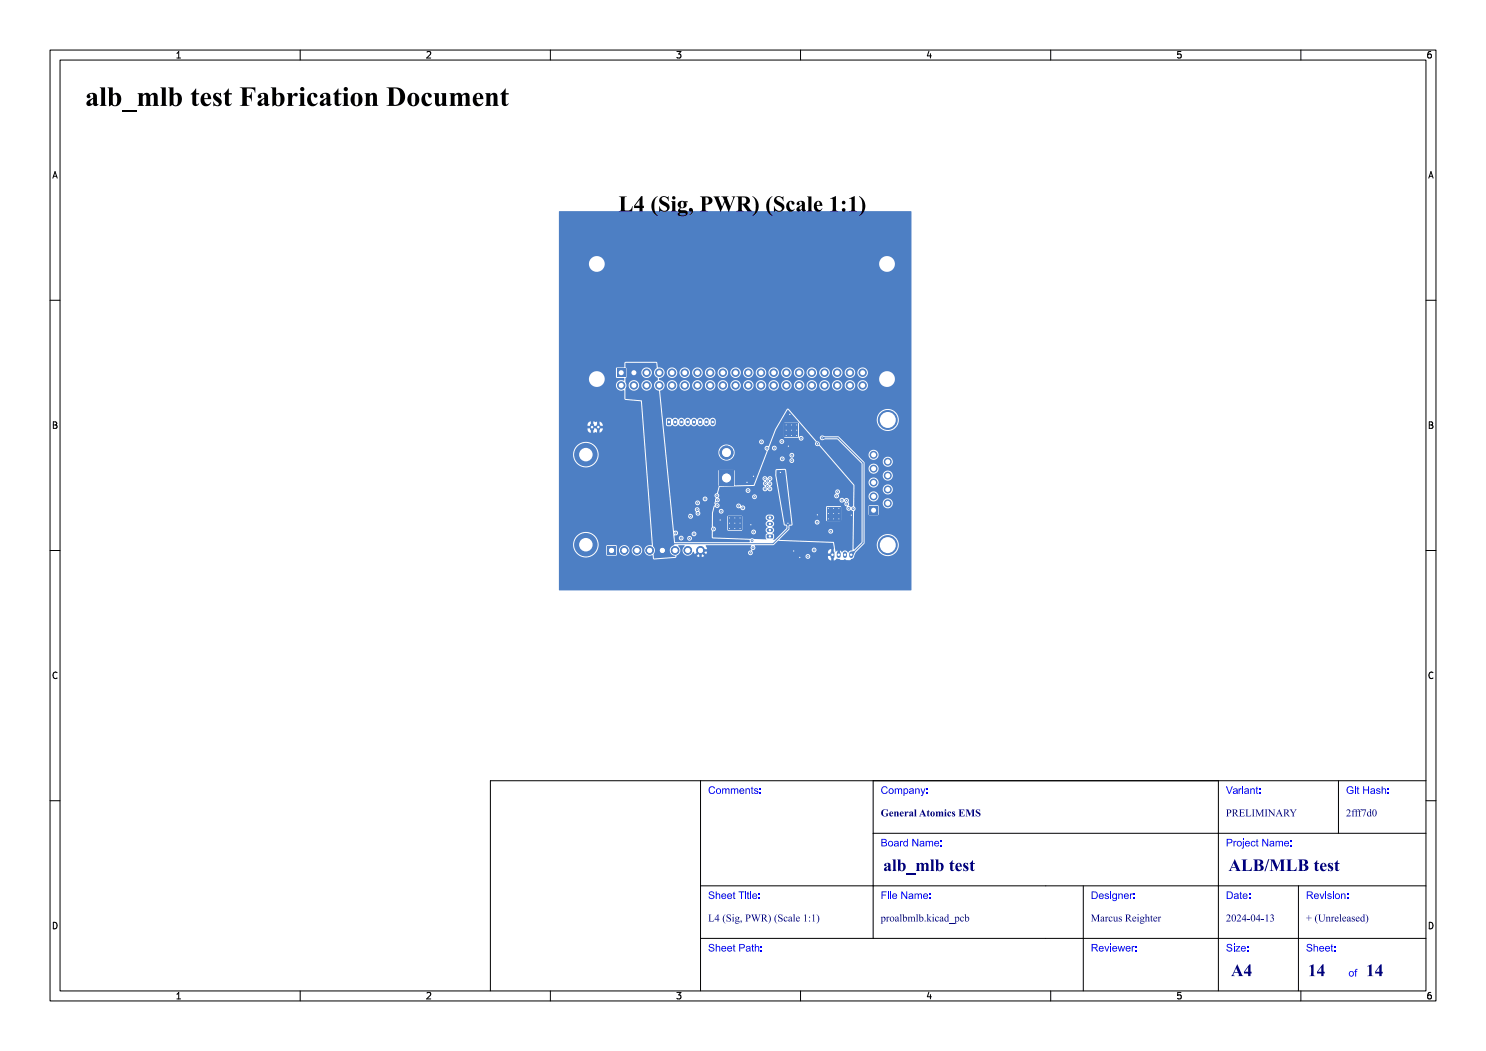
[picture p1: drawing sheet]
<svg xmlns="http://www.w3.org/2000/svg" width="297mm" height="210mm" viewBox="0 0 297 210" stroke-linecap="round" stroke-linejoin="round" font-family="sans-serif">
<defs><g id="words">
<text font-size="5.3" fill="#fff" x="17" y="21.5">alb_mlb test Fabrication Document</text>
<text font-size="4.3" fill="#fff" x="116" y="42.5">L4 (Sig, PWR) (Scale 1:1)</text>
<g font-size="3.3" fill="#fff">
<text x="176.5" y="174.3">alb_mlb test</text>
<text x="245.5" y="174.3">ALB/MLB test</text>
<text x="246" y="195.3">A4</text>
<text x="261.4" y="195.3">14</text>
<text x="273" y="195.3">14</text>
</g>
<g font-size="2" fill="#fff">
<text x="141.5" y="158.8">Comments:</text>
<text x="176" y="158.8">Company:</text>
<text x="245" y="158.8">Variant:</text>
<text x="269" y="158.8">Git Hash:</text>
<text x="176" y="163.3">General Atomics EMS</text>
<text x="245" y="163.3">PRELIMINARY</text>
<text x="269" y="163.3">2fff7d0</text>
<text x="176" y="169.3">Board Name:</text>
<text x="245" y="169.3">Project Name:</text>
<text x="141.5" y="179.8">Sheet Title:</text>
<text x="176" y="179.8">File Name:</text>
<text x="218" y="179.8">Designer:</text>
<text x="245" y="179.8">Date:</text>
<text x="261" y="179.8">Revision:</text>
<text x="141.5" y="184.3">L4 (Sig, PWR) (Scale 1:1)</text>
<text x="176" y="184.3">proalbmlb.kicad_pcb</text>
<text x="218" y="184.3">Marcus Reighter</text>
<text x="245" y="184.3">2024-04-13</text>
<text x="261" y="184.3">+ (Unreleased)</text>
<text x="141.5" y="190.3">Sheet Path:</text>
<text x="218" y="190.3">Reviewer:</text>
<text x="245" y="190.3">Size:</text>
<text x="261" y="190.3">Sheet:</text>
<text x="269.5" y="195.3">of</text>
</g>
<g font-size="1.7" fill="#fff">
<text x="35" y="11.6">1</text>
<text x="85" y="11.6">2</text>
<text x="135" y="11.6">3</text>
<text x="185" y="11.6">4</text>
<text x="235" y="11.6">5</text>
<text x="285" y="11.6">6</text>
<text x="10.5" y="35.6">A</text>
<text x="285.5" y="35.6">A</text>
<text x="10.5" y="85.6">B</text>
<text x="285.5" y="85.6">B</text>
<text x="10.5" y="135.6">C</text>
<text x="285.5" y="135.6">C</text>
<text x="10.5" y="185.6">D</text>
<text x="285.5" y="185.6">D</text>
<text x="35" y="199.7">1</text>
<text x="85" y="199.7">2</text>
<text x="135" y="199.7">3</text>
<text x="185" y="199.7">4</text>
<text x="235" y="199.7">5</text>
<text x="285" y="199.7">6</text>
</g>
</g></defs>
<g fill="#4d7fc4">
<circle cx="145.8" cy="105.6" r=".25"/>
<circle cx="146.9" cy="105.6" r=".25"/>
<circle cx="147.9" cy="105.6" r=".25"/>
<circle cx="145.8" cy="104.5" r=".25"/>
<circle cx="146.9" cy="104.5" r=".25"/>
<circle cx="147.9" cy="104.5" r=".25"/>
<circle cx="145.8" cy="103.5" r=".25"/>
<circle cx="146.9" cy="103.5" r=".25"/>
<circle cx="147.9" cy="103.5" r=".25"/>
<circle cx="177.4" cy="108.9" r="2"/>
<circle cx="177.4" cy="83.9" r="2"/>
<circle cx="174.6" cy="99.2" r=".8"/>
<circle cx="174.6" cy="96.4" r=".8"/>
<circle cx="174.6" cy="93.6" r=".8"/>
<circle cx="174.6" cy="90.9" r=".8"/>
<circle cx="177.4" cy="100.6" r=".8"/>
<circle cx="177.4" cy="97.8" r=".8"/>
<circle cx="177.4" cy="95" r=".8"/>
<circle cx="177.4" cy="92.3" r=".8"/>
</g>
<g fill="#4d7fc4">
<path d="M145.6 103.2h2.6v2.6h-2.6z" fill-rule="evenodd"/>
<path d="M173.8 101.2h1.6v1.6h-1.6z" fill-rule="evenodd"/>
<path d="M118 84.8l.5-.1 .2 .1v1l-.1 .2-.7-.1z" fill-rule="evenodd"/>
</g>
<path d="M119.6 85.1v.5" fill="none" stroke="#4d7fc4" stroke-width=".8"/>
<g fill="#4d7fc4">
<path d="M121.4 109.1h1.7v1.7h-1.7z" fill-rule="evenodd"/>
<path d="M143.8 94.1h2.8v2.8h-2.8z" fill-rule="evenodd"/>
<path d="M123.3 73.6h1.7v1.7h-1.7z" fill-rule="evenodd"/>
<path d="M121.4 109.1h1.7v1.7h-1.7z" fill-rule="evenodd"/>
<path d="M133.4 83.7h.5l.2 .1v1l-.1 .2-.7-.1z" fill-rule="evenodd"/>
</g>
<g fill="#4d7fc4">
<circle cx="117.1" cy="108.8" r="1.55"/>
<circle cx="117.1" cy="108.8" r="2.35"/>
<circle cx="117.1" cy="90.8" r="1.55"/>
<circle cx="117.1" cy="90.8" r="2.35"/>
<circle cx="124.8" cy="110" r=".85"/>
<circle cx="145.2" cy="90.4" r="1.4"/>
<circle cx="127.3" cy="110" r=".85"/>
<circle cx="129.8" cy="110" r=".85"/>
<circle cx="132.4" cy="110" r=".85"/>
<circle cx="134.9" cy="110" r=".85"/>
<circle cx="137.5" cy="110" r=".85"/>
<circle cx="140" cy="110" r=".85"/>
<circle cx="124.2" cy="77" r=".85"/>
<circle cx="126.7" cy="74.5" r=".85"/>
<circle cx="126.7" cy="77" r=".85"/>
<circle cx="129.2" cy="74.5" r=".85"/>
<circle cx="129.2" cy="77" r=".85"/>
<circle cx="131.8" cy="74.5" r=".85"/>
<circle cx="131.8" cy="77" r=".85"/>
<circle cx="134.3" cy="74.5" r=".85"/>
<circle cx="134.3" cy="77" r=".85"/>
<circle cx="136.9" cy="74.5" r=".85"/>
<circle cx="136.9" cy="77" r=".85"/>
<circle cx="139.4" cy="74.5" r=".85"/>
<circle cx="139.4" cy="77" r=".85"/>
<circle cx="141.9" cy="74.5" r=".85"/>
<circle cx="141.9" cy="77" r=".85"/>
<circle cx="144.5" cy="74.5" r=".85"/>
<circle cx="144.5" cy="77" r=".85"/>
<circle cx="147" cy="74.5" r=".85"/>
<circle cx="147" cy="77" r=".85"/>
<circle cx="149.6" cy="74.5" r=".85"/>
<circle cx="149.6" cy="77" r=".85"/>
<circle cx="152.1" cy="74.5" r=".85"/>
<circle cx="152.1" cy="77" r=".85"/>
<circle cx="154.6" cy="74.5" r=".85"/>
<circle cx="154.6" cy="77" r=".85"/>
<circle cx="157.2" cy="74.5" r=".85"/>
<circle cx="157.2" cy="77" r=".85"/>
<circle cx="159.7" cy="74.5" r=".85"/>
<circle cx="159.7" cy="77" r=".85"/>
<circle cx="162.3" cy="74.5" r=".85"/>
<circle cx="162.3" cy="77" r=".85"/>
<circle cx="164.8" cy="74.5" r=".85"/>
<circle cx="164.8" cy="77" r=".85"/>
<circle cx="167.3" cy="74.5" r=".85"/>
<circle cx="167.3" cy="77" r=".85"/>
<circle cx="169.9" cy="74.5" r=".85"/>
<circle cx="169.9" cy="77" r=".85"/>
<circle cx="172.4" cy="74.5" r=".85"/>
<circle cx="172.4" cy="77" r=".85"/>
</g>
<path d="M134.9 84.1v.5M136.2 84.1v.5M137.4 84.1v.5M138.7 84.1v.5M139.9 84.1v.5M141.2 84.1v.5M142.4 84.1v.5" fill="none" stroke="#4d7fc4" stroke-width=".8"/>
<g fill="#4d7fc4">
<circle cx="157.1" cy="84.9" r=".25"/>
<circle cx="157.1" cy="86" r=".25"/>
<circle cx="157.1" cy="87" r=".25"/>
<circle cx="158.2" cy="84.9" r=".25"/>
<circle cx="158.2" cy="86" r=".25"/>
<circle cx="158.2" cy="87" r=".25"/>
<circle cx="159.2" cy="84.9" r=".25"/>
<circle cx="159.2" cy="86" r=".25"/>
<circle cx="159.2" cy="87" r=".25"/>
</g>
<g fill="#4d7fc4">
<path d="M156.9 84.7h2.6v2.6h-2.6z" fill-rule="evenodd"/>
<path d="M153.3 106.8h1.1l.1 .7-.2 .1h-1l-.1-.2z" fill-rule="evenodd"/>
</g>
<path d="M153.6 105.9h.5M153.6 104.7h.5M153.6 103.4h.5" fill="none" stroke="#4d7fc4" stroke-width=".8"/>
<g fill="#4d7fc4">
<circle cx="165.6" cy="103.7" r=".25"/>
<circle cx="166.6" cy="103.7" r=".25"/>
<circle cx="167.7" cy="103.7" r=".25"/>
<circle cx="165.6" cy="102.6" r=".25"/>
<circle cx="166.6" cy="102.6" r=".25"/>
<circle cx="167.7" cy="102.6" r=".25"/>
<circle cx="165.6" cy="101.6" r=".25"/>
<circle cx="166.6" cy="101.6" r=".25"/>
<circle cx="167.7" cy="101.6" r=".25"/>
<circle cx="145.2" cy="90.4" r="1.4"/>
</g>
<g fill="#4d7fc4">
<path d="M165.3 101.3h2.6v2.6h-2.6z" fill-rule="evenodd"/>
<path d="M143.8 94.1h2.8v2.8h-2.8z" fill-rule="evenodd"/>
<path d="M166 110.3l.6-.1 .2 .1v1l-.1 .2-.7-.1z" fill-rule="evenodd"/>
</g>
<path d="M167.6 110.6v.5M168.9 110.6v.5M170.1 110.6v.5" fill="none" stroke="#4d7fc4" stroke-width=".8"/>
<g fill="#4d7fc4">
<circle cx="166" cy="106.2" r=".28"/>
<circle cx="170.5" cy="101.6" r=".27"/>
<circle cx="169.6" cy="101.6" r=".28"/>
<circle cx="163.4" cy="88.7" r=".28"/>
<circle cx="167.4" cy="98.3" r=".28"/>
<circle cx="167.2" cy="99.1" r=".27"/>
<circle cx="136.1" cy="107.5" r=".27"/>
<circle cx="143.4" cy="99.9" r=".28"/>
<circle cx="153.4" cy="96.1" r=".28"/>
<circle cx="152.2" cy="88.3" r=".27"/>
<circle cx="135.1" cy="106.5" r=".28"/>
<circle cx="156.3" cy="88.2" r=".28"/>
<circle cx="153.9" cy="96.7" r=".28"/>
<circle cx="143.3" cy="99" r=".28"/>
<circle cx="153.3" cy="89.6" r=".28"/>
<circle cx="144.1" cy="102.2" r=".28"/>
<circle cx="139.3" cy="101.8" r=".28"/>
<circle cx="153.9" cy="95.6" r=".28"/>
<circle cx="153.9" cy="97.7" r=".28"/>
<circle cx="153.4" cy="97.2" r=".28"/>
<circle cx="140.9" cy="99.7" r=".27"/>
<circle cx="153" cy="96.6" r=".27"/>
<circle cx="161.5" cy="111.2" r=".28"/>
<circle cx="154.8" cy="89.5" r=".28"/>
<circle cx="138.7" cy="106.7" r=".28"/>
<circle cx="139.5" cy="102.6" r=".27"/>
<circle cx="149.5" cy="98" r=".27"/>
<circle cx="150.5" cy="109.4" r=".27"/>
<circle cx="150.6" cy="106.3" r=".27"/>
<circle cx="150" cy="110.5" r=".28"/>
<circle cx="162.7" cy="109.9" r=".27"/>
<circle cx="139.4" cy="100.5" r=".28"/>
<circle cx="152.9" cy="95.6" r=".28"/>
<circle cx="150.8" cy="99.3" r=".27"/>
<circle cx="150.3" cy="108" r=".27"/>
<circle cx="137.8" cy="107.6" r=".28"/>
<circle cx="143.3" cy="101" r=".28"/>
<circle cx="152.9" cy="97.7" r=".28"/>
<circle cx="163.3" cy="104.3" r=".27"/>
<circle cx="157.5" cy="104.6" r=".28"/>
<circle cx="156" cy="94.4" r=".28"/>
<circle cx="149.3" cy="96.4" r=".28"/>
<circle cx="150.6" cy="95.2" r=".28"/>
<circle cx="159.8" cy="111.4" r=".27"/>
<circle cx="158.6" cy="110.1" r=".28"/>
<circle cx="148.5" cy="101.5" r=".28"/>
<circle cx="147.6" cy="101.1" r=".27"/>
<circle cx="164.3" cy="87.5" r=".28"/>
<circle cx="150.1" cy="104.9" r=".28"/>
<circle cx="143.9" cy="103.9" r=".28"/>
<circle cx="163.4" cy="102.9" r=".28"/>
<circle cx="157.6" cy="89.2" r=".28"/>
<circle cx="170.2" cy="102.9" r=".27"/>
<circle cx="157.9" cy="82.8" r=".27"/>
<circle cx="158.3" cy="91" r=".28"/>
<circle cx="156.3" cy="91.7" r=".28"/>
<circle cx="142.6" cy="105.7" r=".28"/>
<circle cx="158.3" cy="92" r=".28"/>
<circle cx="138" cy="103.2" r=".27"/>
<circle cx="168.3" cy="100" r=".27"/>
<circle cx="169.2" cy="100.7" r=".28"/>
<circle cx="169.2" cy="100" r=".28"/>
<circle cx="160.1" cy="87.6" r=".28"/>
</g>
<path d="M164.3 87.5h3.2l5 5v16l-2.4 2.3M137.9 103l.1 .2M150.1 104.9h-.1M157.5 104.6v1.1l-3 2.9h-20.4l-1.7 1.8v-.4" fill="none" stroke="#4d7fc4" stroke-width=".2"/>
<g fill="#4d7fc4">
<path d="M125 72.5h6.1l.2 1a1.1 1.1 0 0 0-.6 1.1 1.1 1.1 0 0 0 .8 .9v.5a1.08 1.08 0 0 0-.8 1.2 1.08 1.08 0 0 0 1 .9l3.1 30.8a1.1 1.1 0 0 0-.9 1.2 1.1 1.1 0 0 0 1.1 1v.2l-4.3 .3-.1-.9a1.07 1.07 0 0 0-.1-1.6l-2.2-29.1-3.3-.3v-2l.2-.8h.4a1.06 1.06 0 0 0 1.1 1.2 1.06 1.06 0 0 0 1-1.2h.5a1.06 1.06 0 0 0 1.4 1.1 1.06 1.06 0 0 0 .3-1.7 1.06 1.06 0 0 0-1.7 .5l-.5 .1a1.06 1.06 0 0 0-1-.9 1.06 1.06 0 0 0-1.1 .9h-.4l-.2-.5 .2-2h3a1.06 1.06 0 0 0 1.4 1.1 1.06 1.06 0 0 0 .3-1.8 1.06 1.06 0 0 0-1.7 .6v.1h-3v-.9l-.2-.1z" fill-rule="evenodd"/>
<path d="M157.2 104.6h.6l-.2 .5h-.2z" fill-rule="evenodd"/>
<path d="M164.4 87.2l.5 .2v.2l-.5 .2z" fill-rule="evenodd"/>
<path d="M170.2 110.2l.5-.1 .2 .2-.4 .7-.4-.2z" fill-rule="evenodd"/>
<path d="M157.4 81.9l5.6 6.4a.53 .53 0 0 0 0 .7 .53 .53 0 0 0 .7 .1l6.9 7.9-.1 4.2-.4 .2-.5-.3 .1-.5-.1-.2a.52 .52 0 0 0-.1-.8 .52 .52 0 0 0-.8 .2 .49 .49 0 0 0-.7-.2 .49 .49 0 0 0 0 .8 .49 .49 0 0 0 .7-.2l.2 .2a.52 .52 0 0 0 .4 .8 .5 .5 0 0 0 .1 .8 .5 .5 0 0 0 .7-.1l.4 .3-.2 7.8a.78 .78 0 0 0-.8 .5v-.1a.65 .65 0 0 0-.6-.4 .65 .65 0 0 0-.6 .4l-.4-.4v.8l-.2-.2-.3 .2v-.8l-.4 .2-.3-1.9-10.9-.5 1.7-1.7h8.1a.48 .48 0 0 0 .6 .5 .48 .48 0 0 0 .2-.8 .48 .48 0 0 0-.8 .2v.1h-8.1l.3-.3v-.7l.6-.2v-.6h4.4v.1a.48 .48 0 0 0 .8 .3 .48 .48 0 0 0 0-.8 .48 .48 0 0 0-.8 .4h-4.4l-.4-3h7.1l.1 2.8h2.7l.2-.2v-2.7l-.2-.1h-2.6l-.2 .2h-7.1l-.3-2.3h9a.5 .5 0 0 0 .7 .5 .5 .5 0 0 0 .2-.8 .5 .5 0 0 0 .2-.7 .5 .5 0 0 0-.7-.1 .5 .5 0 0 0-.1 .7l-.3 .4h-9l-.6-5.2-.2-.1-1.8 .1-.1 1.2 1.6 9.8 .2 .2h.4v.5l-2.3 2.3h-.4l.2-.3v-.6l-.4-.3a.68 .68 0 0 0 .4-.7 .68 .68 0 0 0-.4-.6 .65 .65 0 0 0 .4-.6 .65 .65 0 0 0-.4-.7 .6 .6 0 0 0 .4-.6 .6 .6 0 0 0-.5-.6l-.8 .1a.64 .64 0 0 0-.4 .6 .64 .64 0 0 0 .5 .6 .65 .65 0 0 0-.5 .6 .65 .65 0 0 0 .5 .6v.1a.65 .65 0 0 0-.5 .5 .65 .65 0 0 0 .4 .7l-.4 .3 .1 .9-2.4-.1-.3-.1-.4 .1-7.5-.4v-1.1h7.6v.2a.48 .48 0 0 0 .8 .3 .48 .48 0 0 0 0-.8 .48 .48 0 0 0-.8 .3h-7.6a.53 .53 0 0 0 .6-.5 .53 .53 0 0 0-.6-.5v-2h2.9v2.8h2.8l.2-.1-.1-2.8-2.8-.1-.1 .2h-2.9l.1-1.1h1.1a.48 .48 0 0 0 .6 .5 .48 .48 0 0 0 .2-.8 .48 .48 0 0 0-.8 .2v.1h-1.1l.2-.9a.51 .51 0 0 0 .6 .3 .51 .51 0 0 0 .4-.5h3.3l.3 .5h.6a.5 .5 0 0 0 .6 .4 .5 .5 0 0 0 .3-.7 .5 .5 0 0 0-.8-.1v-.2a.48 .48 0 0 0-.5-.3 .48 .48 0 0 0-.5 .4h-3.3a.53 .53 0 0 0-.8-.4l.1-.3a.53 .53 0 0 0 .7-.2 .53 .53 0 0 0-.2-.7l.1-.2h6.6v.1a.48 .48 0 0 0 .8 .4 .48 .48 0 0 0 0-.8 .48 .48 0 0 0-.8 .3h-6.6v-.3l-.2-.3 .2-.6h5.3a.48 .48 0 0 0 .7 .5 .48 .48 0 0 0 .2-.8 .48 .48 0 0 0-.8 .1l-.1 .2h-5.3l.2-.7 6.9-.2 .6-1.5h1l.1 .3 .3 .2a.62 .62 0 0 0 .1 1.1 .5 .5 0 0 0-.3 .8 .5 .5 0 0 0 .8-.1 .5 .5 0 0 0 .9 .1 .5 .5 0 0 0-.3-.8 .53 .53 0 0 0 .3-.6 .53 .53 0 0 0-.4-.5 .5 .5 0 0 0 .5-.5 .5 .5 0 0 0-.5-.5 .5 .5 0 0 0-.5 .4l-.1-.1a.48 .48 0 0 0-.5-.2 .48 .48 0 0 0-.4 .4h-1l1.5-4h3v.1a.48 .48 0 0 0 .3 .5 .48 .48 0 0 0 .5-.2h1.1v.1a.48 .48 0 0 0 .7 .3 .48 .48 0 0 0 0-.8 .48 .48 0 0 0-.7 .4h-1.1l.1-.5a.48 .48 0 0 0-.5-.3 .48 .48 0 0 0-.4 .4h-3l.3-.7h4.6v.1a.48 .48 0 0 0 .7 .4 .48 .48 0 0 0 0-.8 .48 .48 0 0 0-.7 .3h-4.6l.6-1.4h.5v.1a.48 .48 0 0 0 .7 .3 .48 .48 0 0 0 0-.8 .48 .48 0 0 0-.7 .4l-.6-.1 .5-1.2h1.6a.48 .48 0 0 0 .6 .5 .48 .48 0 0 0 .2-.8 .48 .48 0 0 0-.8 .1v.2h-1.6l.9-2.3 .7-1.3h.9v2.8l2.9 .1a.49 .49 0 0 0 .6 .6 .49 .49 0 0 0 .3-.8 .49 .49 0 0 0-.8 0l-.1-2.8h-2.7l-.2 .1h-.9z" fill-rule="evenodd"/>
<path d="M111.7 42.2h70.3l.2 .1v75.6l-70.4 .1-.1-.1v-9.2h2.8a2.55 2.55 0 0 0 2.4 2.7 2.55 2.55 0 0 0 2.7-2.3h1.6v1.8l.2 .1h1.8l.1-.1v-1h.4a1.06 1.06 0 0 0 1.1 1.1 1.06 1.06 0 0 0 1-1.1h.5v.2a1.06 1.06 0 0 0 1.6 .8 1.06 1.06 0 0 0 0-1.8 1.06 1.06 0 0 0-1.6 .8h-.5v-.2a1.06 1.06 0 0 0-1.1-.8 1.06 1.06 0 0 0-1 1h-.4v-.8l-.2-.2-3.5 .2a2.55 2.55 0 0 0-2.3-2.8 2.55 2.55 0 0 0-2.8 2.4h-2.8v-18h2.8v.3a2.55 2.55 0 0 0 3.9 2 2.55 2.55 0 0 0 0-4.3 2.55 2.55 0 0 0-3.9 2h-2.8v-4.8h5.7l.2 .3 .4 .3 1-.2 .8 .2a.89 .89 0 0 0 .7-.9h-.7v.9h-.5v-.9h-.7v.9h-.5v-.9h-.7v.3h-5.7v-.6h6.4a.26 .26 0 0 0 .2 .3 .26 .26 0 0 0 .3-.3l.7 .1a.26 .26 0 0 0 .5 .1 .26 .26 0 0 0-.2-.4h.9l-.3-.7-.4-.2v.9h-.3l-.2 .2h-.7l-.2-.2h.9v-.9l-.3 .2-.4-.2v.9h-.3l-.2 .2h-6.4v-.5h5.7v.3h.7v-.9a.69 .69 0 0 0-.7 .6h-5.7v-9.2h6v.3a1.58 1.58 0 0 0 2.4 1.2 1.58 1.58 0 0 0 0-2.7 1.58 1.58 0 0 0-2.4 1.2h-6v-2h11.4v1.8l.2 .1h1.4l.1 .5-.1 .1a1.08 1.08 0 0 0-1.6 1 1.08 1.08 0 0 0 1.7 .9v1.7l.1 .2 3.2 .4 2.1 28.7a1.09 1.09 0 0 0-1.4 1.1 1.09 1.09 0 0 0 1.6 .9l.1 .6 .3 .2 4.2-.3 .1-.1 .1-.3h4l.6 .2 .9-.2h20.3a.48 .48 0 0 0 .4 .6 .48 .48 0 0 0 .5-.3h3.6l.2 .5 .4 .1v-.9h-.6v.3h-3.6v-.1a.48 .48 0 0 0-.4-.6 .48 .48 0 0 0-.5 .4h-20.3l-.4-.5v.7h-.5v-.7l-.6 .5h-4a1.16 1.16 0 0 0 .4-1.9l.1-.3h1l.1 .2a1.1 1.1 0 0 0 .1 1.8 1.1 1.1 0 0 0 1.7-.7l.3 .5 .6-.5a.5 .5 0 0 0 .5 .3 .5 .5 0 0 0 .4-.3l.8 .5 .1-.5h-.9v-.5h.9l-.3-.6 .2-.2h8.8l.1 .1-.1 .5 .2 .4a.51 .51 0 0 0-.7 .6 .51 .51 0 0 0 .8 .3 .6 .6 0 0 0 0-.8l.5-.2h11.4l.1 .4 .3 .2 2.9-.1v.3h.6v-.9l-.5 .3-.1 .3h-2.6a.48 .48 0 0 0 .1-.8 .48 .48 0 0 0-.8 .3h-11.4l.2-.3-.1-.5 3.6-.1 1.1-.9 10.8 .5 .3 1.1-.1 1.2a.26 .26 0 0 0-.4-.2 .26 .26 0 0 0 0 .5 .26 .26 0 0 0 .4-.2v1.1l.3-.1a.72 .72 0 0 1 1-.1l.7 .1 .3-.2 .3 .2h.6l.4-.2a.62 .62 0 0 0 .5-.7l.4-.7 1.5-1.5h2.6a2.2 2.2 0 0 0 3.1 2.1 2.2 2.2 0 0 0 .5-3.7 2.2 2.2 0 0 0-3.5 1.3l-.1 .3h-2.6l.2-.3v-7.4h.8v1.7l.1 .1 1.7 .1 .2-.2-.1-1.8h-1.7l-.2 .1h-.8v-.4h3.6l.1 .2a1.01 1.01 0 0 0 1.6 .4 1.01 1.01 0 0 0-.3-1.7 1.01 1.01 0 0 0-1.4 1.1h-3.6v-1.4h.8v.2a1.01 1.01 0 0 0 1.7 .4 1.01 1.01 0 0 0-.3-1.7 1.01 1.01 0 0 0-1.4 1.1h-.8v-1.4h3.6l.1 .2a1.01 1.01 0 0 0 1.6 .4 1.01 1.01 0 0 0-.3-1.6 1.01 1.01 0 0 0-1.4 1h-3.6v-1.4h.8v.2a1.01 1.01 0 0 0 1.7 .5 1.01 1.01 0 0 0-.3-1.7 1.01 1.01 0 0 0-1.4 1h-.8v-1.4h3.6l.1 .2a1.01 1.01 0 0 0 1.6 .5 1.01 1.01 0 0 0-.3-1.7 1.01 1.01 0 0 0-1.4 1h-3.6v-1.4h.8v.2a1.01 1.01 0 0 0 1.7 .5 1.01 1.01 0 0 0-.3-1.7 1.01 1.01 0 0 0-1.4 1h-.8v-1.3h3.6l.1 .2a1.01 1.01 0 0 0 1.6 .4 1.01 1.01 0 0 0-.3-1.7 1.01 1.01 0 0 0-1.4 1.1h-3.6l-1.4-1.4h2.2v.2a1.01 1.01 0 0 0 1.7 .4 1.01 1.01 0 0 0-.3-1.7 1.01 1.01 0 0 0-1.4 1.1h-2.2l-3.8-3.8-2.9-.1a.5 .5 0 0 0-.7 .1 .5 .5 0 0 0 .1 .7 .5 .5 0 0 0 .7-.1h2.6l4.8 4.8v15.7l-1.5 1.5-.1-.1 .1-7.5a.61 .61 0 0 0 0-1.1v-4.2l-6.8-8a.66 .66 0 0 0-.7-.8l-3.8-4.3h15.8v.3a2.21 2.21 0 0 0 3.4 1.7 2.21 2.21 0 0 0 0-3.8 2.21 2.21 0 0 0-3.4 1.8h-15.8l-1.7-2.1-.3-.1-2.5 4.2-1.2 3.3a.8 .8 0 0 0-.9 .5l.4 .6-2.6 6.7-3.7 .1-.1-3-3.1-.1-.1 .2 .1 3.1-.4 1.3a.6 .6 0 0 0-.5 .4 .6 .6 0 0 0 .2 .6l-.2 1 .1 .4-.3 .3-.3 1.3v2.7a.77 .77 0 0 0 0 .9v1.2l.1 .3 7.3 .3 .2 .4h-14.9l-.2-.8h.9a.48 .48 0 0 0 .4 .5 .48 .48 0 0 0 .5-.5h.7v.1a.48 .48 0 0 0 .8 .4 .48 .48 0 0 0 0-.8 .48 .48 0 0 0-.8 .3h-.7a.48 .48 0 0 0-.5-.5 .48 .48 0 0 0-.4 .5h-.9v-.5l.5-.1 .2-.3h2.7v.1a.48 .48 0 0 0 .8 .4 .48 .48 0 0 0 0-.8 .48 .48 0 0 0-.8 .3h-2.7a.48 .48 0 0 0-.6-.5l-.2-.1-.3-2.9h3.1a.48 .48 0 0 0 .7 .5 .48 .48 0 0 0 .2-.7 .48 .48 0 0 0-.8 .1l-.1 .1h-3.1l-.1-1.3h4.6l.2 .5a.52 .52 0 0 0 .2 .7 .52 .52 0 0 0 .7-.2 .52 .52 0 0 0-.2-.7 .48 .48 0 0 0-.3-.7 .48 .48 0 0 0-.6 .4h-4.6l-.2-1.4h4.8a.48 .48 0 0 0 .7 .5 .48 .48 0 0 0 .2-.7 .48 .48 0 0 0-.8 .1l-.1 .1h-4.8v-.8h6.3v.2a.48 .48 0 0 0 .8 .3 .48 .48 0 0 0 0-.8 .48 .48 0 0 0-.8 .3h-6.3l-1-9.3h10.5a1.62 1.62 0 0 0 2.2 1.6 1.62 1.62 0 0 0 .5-2.7 1.62 1.62 0 0 0-2.7 .8v.3h-10.5l-.2-2.1h18.8v.2a.48 .48 0 0 0 .8 .3 .48 .48 0 0 0 0-.8 .48 .48 0 0 0-.8 .3h-18.8l-.4-4.4h.6v1l.2 .3 .6 .1 .6-.3a.68 .68 0 0 0 1.1-.1l.1 .1a.67 .67 0 0 0 1.1-.1l.1 .1a.67 .67 0 0 0 1.2-.1l.1 .1a.67 .67 0 0 0 1.1-.1l.1 .1a.67 .67 0 0 0 1.2-.1l.1 .1a.67 .67 0 0 0 1.1-.1l.1 .1a.6 .6 0 0 0 .7 .3 .6 .6 0 0 0 .4-.5v-.9a.67 .67 0 0 0-1.2 0h-.1a.67 .67 0 0 0-1.1 0h-.1a.67 .67 0 0 0-1.2 0h-.1a.67 .67 0 0 0-1.1 0h-.1a.67 .67 0 0 0-1.2 0h-.1a.67 .67 0 0 0-1.1 0h-.1a.69 .69 0 0 0-1.2 0l-.3-.3h-.5l-.4 .3h-.6l-.5-5.8a1.06 1.06 0 0 0 .8-1.1h.5v.2a1.06 1.06 0 0 0 1.1 1 1.06 1.06 0 0 0 1-1.2h.4v.2a1.06 1.06 0 0 0 1.2 1 1.06 1.06 0 0 0 .9-1.2h.4v.2a1.06 1.06 0 0 0 1.2 1 1.06 1.06 0 0 0 .9-1.2h.5v.2a1.06 1.06 0 0 0 1.1 1 1.06 1.06 0 0 0 1-1.2h.4v.2a1.06 1.06 0 0 0 1.2 1 1.06 1.06 0 0 0 .9-1.2h.5v.2a1.06 1.06 0 0 0 1.1 1 1.06 1.06 0 0 0 1-1.2h.4v.2a1.06 1.06 0 0 0 1.2 1 1.06 1.06 0 0 0 .9-1.2h.4v.2a1.06 1.06 0 0 0 1.2 1 1.06 1.06 0 0 0 .9-1.2h.5v.2a1.06 1.06 0 0 0 1.1 1 1.06 1.06 0 0 0 1-1.2h.4v.2a1.06 1.06 0 0 0 1.2 1 1.06 1.06 0 0 0 .9-1.2h.5v.2a1.06 1.06 0 0 0 1.1 1 1.06 1.06 0 0 0 1-1.2h.4v.2a1.06 1.06 0 0 0 1.2 1 1.06 1.06 0 0 0 .9-1.2h.4v.2a1.06 1.06 0 0 0 1.2 1 1.06 1.06 0 0 0 .9-1.2h.5v.2a1.06 1.06 0 0 0 1.1 1 1.06 1.06 0 0 0 1-1.2h.4v.2a1.06 1.06 0 0 0 1.2 1 1.06 1.06 0 0 0 .9-1.2h.5v.2a1.06 1.06 0 0 0 1.6 .8 1.06 1.06 0 0 0 0-1.8 1.06 1.06 0 0 0-1.6 .8h-.5v-.2a1.06 1.06 0 0 0-1.1-.7 1.06 1.06 0 0 0-1 .9h-.4l-.1-.2a1.06 1.06 0 0 0-1.1-.7 1.06 1.06 0 0 0-.9 .9h-.5v-.2a1.06 1.06 0 0 0-1.1-.7 1.06 1.06 0 0 0-1 .9h-.4v-.2a1.06 1.06 0 0 0-1.1-.7 1.06 1.06 0 0 0-1 .9h-.4l-.1-.2a1.06 1.06 0 0 0-1.1-.7 1.06 1.06 0 0 0-.9 .9h-.5v-.2a1.06 1.06 0 0 0-1.1-.7 1.06 1.06 0 0 0-1 .9h-.4l-.1-.2a1.06 1.06 0 0 0-1.1-.7 1.06 1.06 0 0 0-.9 .9h-.5v-.2a1.06 1.06 0 0 0-1.1-.7 1.06 1.06 0 0 0-1 .9h-.4v-.2a1.06 1.06 0 0 0-1.1-.7 1.06 1.06 0 0 0-1 .9h-.4l-.1-.2a1.06 1.06 0 0 0-1.1-.7 1.06 1.06 0 0 0-.9 .9h-.5v-.2a1.06 1.06 0 0 0-1.1-.7 1.06 1.06 0 0 0-1 .9h-.4l-.1-.2a1.06 1.06 0 0 0-1.1-.7 1.06 1.06 0 0 0-.9 .9h-.5v-.2a1.06 1.06 0 0 0-1.1-.7 1.06 1.06 0 0 0-1 .9h-.4v-.2a1.06 1.06 0 0 0-1.1-.7 1.06 1.06 0 0 0-1 .9h-.4l-.1-.2a1.06 1.06 0 0 0-1.1-.7 1.06 1.06 0 0 0-.9 .9h-.5v-.2a1.44 1.44 0 0 0-1.1-.8v-.3h44a1.58 1.58 0 0 0 2.2 1.6 1.58 1.58 0 0 0 .4-2.7 1.58 1.58 0 0 0-2.6 .9v.2l-44-.1a1.08 1.08 0 0 0 1.1-1.1h.5v.2a1.06 1.06 0 0 0 1.1 .9 1.06 1.06 0 0 0 1-1.1h.4v.2a1.06 1.06 0 0 0 1.2 .9 1.06 1.06 0 0 0 .9-1.1h.4v.2a1.06 1.06 0 0 0 1.2 .9 1.06 1.06 0 0 0 .9-1.1h.5v.2a1.06 1.06 0 0 0 1.1 .9 1.06 1.06 0 0 0 1-1.1h.4v.2a1.06 1.06 0 0 0 1.2 .9 1.06 1.06 0 0 0 .9-1.1h.5v.2a1.06 1.06 0 0 0 1.1 .9 1.06 1.06 0 0 0 1-1.1h.4v.2a1.06 1.06 0 0 0 1.2 .9 1.06 1.06 0 0 0 .9-1.1h.4v.2a1.06 1.06 0 0 0 1.2 .9 1.06 1.06 0 0 0 .9-1.1h.5v.2a1.06 1.06 0 0 0 1.1 .9 1.06 1.06 0 0 0 1-1.1h.4v.2a1.06 1.06 0 0 0 1.2 .9 1.06 1.06 0 0 0 .9-1.1h.5v.2a1.06 1.06 0 0 0 1.1 .9 1.06 1.06 0 0 0 1-1.1h.4v.2a1.06 1.06 0 0 0 1.2 .9 1.06 1.06 0 0 0 .9-1.1h.4v.2a1.06 1.06 0 0 0 1.2 .9 1.06 1.06 0 0 0 .9-1.1h.5v.2a1.06 1.06 0 0 0 1.1 .9 1.06 1.06 0 0 0 1-1.1h.4v.2a1.06 1.06 0 0 0 1.2 .9 1.06 1.06 0 0 0 .9-1.1h.5v.2a1.06 1.06 0 0 0 1.6 .8 1.06 1.06 0 0 0 0-1.8 1.06 1.06 0 0 0-1.6 .8h-.5v-.2a1.06 1.06 0 0 0-1.1-.8 1.06 1.06 0 0 0-1 1h-.4l-.1-.2a1.06 1.06 0 0 0-1.1-.8 1.06 1.06 0 0 0-.9 1h-.5v-.2a1.06 1.06 0 0 0-1.1-.8 1.06 1.06 0 0 0-1 1h-.4v-.2a1.06 1.06 0 0 0-1.1-.8 1.06 1.06 0 0 0-1 1h-.4l-.1-.2a1.06 1.06 0 0 0-1.1-.8 1.06 1.06 0 0 0-.9 1h-.5v-.2a1.06 1.06 0 0 0-1.1-.8 1.06 1.06 0 0 0-1 1h-.4l-.1-.2a1.06 1.06 0 0 0-1.1-.8 1.06 1.06 0 0 0-.9 1h-.5v-.2a1.06 1.06 0 0 0-1.1-.8 1.06 1.06 0 0 0-1 1h-.4v-.2a1.06 1.06 0 0 0-1.1-.8 1.06 1.06 0 0 0-1 1h-.4l-.1-.2a1.06 1.06 0 0 0-1.1-.8 1.06 1.06 0 0 0-.9 1h-.5v-.2a1.06 1.06 0 0 0-1.1-.8 1.06 1.06 0 0 0-1 1h-.4l-.1-.2a1.06 1.06 0 0 0-1.1-.8 1.06 1.06 0 0 0-.9 1h-.5v-.2a1.06 1.06 0 0 0-1.1-.8 1.06 1.06 0 0 0-1 1h-.4v-.2a1.06 1.06 0 0 0-1.1-.8 1.06 1.06 0 0 0-1 1h-.4l-.1-.2a1.06 1.06 0 0 0-1.1-.8 1.06 1.06 0 0 0-.9 1h-.5v-.2a1.2 1.2 0 0 0-1.3-.8l-.1-.9-.3-.2h-6.1l-.2 .2-.1 .9h-1.4l-.2 .2h-11.4v-21h6v.3a1.58 1.58 0 0 0 1.7 1.4 1.58 1.58 0 0 0 1.5-1.7h54.8v.3a1.58 1.58 0 0 0 2.4 1.2 1.58 1.58 0 0 0 0-2.7 1.58 1.58 0 0 0-2.4 1.2h-54.8l-.1-.2a1.58 1.58 0 0 0-1.6-1.2 1.58 1.58 0 0 0-1.5 1.4h-6z" fill-rule="evenodd"/>
<path d="M155.2 94l1.7-.1 1.3 10.9h-1.4l-1.6-9.8z" fill-rule="evenodd"/>
</g>
<g fill="#fff">
<circle cx="166" cy="106.2" r=".12"/>
<circle cx="170.5" cy="101.6" r=".13"/>
<circle cx="169.6" cy="101.6" r=".13"/>
<circle cx="163.4" cy="88.7" r=".12"/>
<circle cx="167.4" cy="98.3" r=".13"/>
<circle cx="167.2" cy="99.1" r=".12"/>
<circle cx="136.1" cy="107.5" r=".12"/>
<circle cx="143.4" cy="99.9" r=".13"/>
<circle cx="153.4" cy="96.1" r=".12"/>
<circle cx="152.2" cy="88.3" r=".12"/>
<circle cx="135.1" cy="106.5" r=".13"/>
<circle cx="156.3" cy="88.2" r=".12"/>
<circle cx="153.9" cy="96.7" r=".13"/>
<circle cx="143.3" cy="99" r=".13"/>
<circle cx="153.3" cy="89.6" r=".13"/>
<circle cx="144.1" cy="102.2" r=".12"/>
<circle cx="139.3" cy="101.8" r=".13"/>
<circle cx="153.9" cy="95.6" r=".13"/>
<circle cx="153.9" cy="97.7" r=".13"/>
<circle cx="153.4" cy="97.2" r=".12"/>
<circle cx="140.9" cy="99.7" r=".12"/>
<circle cx="153" cy="96.6" r=".12"/>
<circle cx="161.5" cy="111.2" r=".13"/>
<circle cx="154.8" cy="89.5" r=".13"/>
<circle cx="138.7" cy="106.7" r=".13"/>
<circle cx="139.5" cy="102.6" r=".12"/>
<circle cx="149.5" cy="98" r=".12"/>
<circle cx="150.5" cy="109.4" r=".12"/>
<circle cx="150.6" cy="106.3" r=".12"/>
<circle cx="150" cy="110.5" r=".12"/>
<circle cx="162.7" cy="109.9" r=".12"/>
<circle cx="139.4" cy="100.5" r=".13"/>
<circle cx="152.9" cy="95.6" r=".13"/>
<circle cx="150.8" cy="99.3" r=".12"/>
<circle cx="150.3" cy="108" r=".12"/>
<circle cx="137.8" cy="107.6" r=".13"/>
<circle cx="143.3" cy="101" r=".12"/>
<circle cx="152.9" cy="97.7" r=".12"/>
<circle cx="163.3" cy="104.3" r=".12"/>
<circle cx="157.5" cy="104.6" r=".12"/>
<circle cx="156" cy="94.4" r=".12"/>
<circle cx="149.3" cy="96.4" r=".12"/>
<circle cx="150.6" cy="95.2" r=".12"/>
<circle cx="159.8" cy="111.4" r=".13"/>
<circle cx="158.6" cy="110.1" r=".13"/>
<circle cx="148.5" cy="101.5" r=".13"/>
<circle cx="147.6" cy="101.1" r=".12"/>
<circle cx="164.3" cy="87.5" r=".13"/>
<circle cx="150.1" cy="104.9" r=".12"/>
<circle cx="143.9" cy="103.9" r=".13"/>
<circle cx="163.4" cy="102.9" r=".12"/>
<circle cx="157.6" cy="89.2" r=".13"/>
<circle cx="170.2" cy="102.9" r=".12"/>
<circle cx="157.9" cy="82.8" r=".12"/>
<circle cx="158.3" cy="91" r=".12"/>
<circle cx="156.3" cy="91.7" r=".12"/>
<circle cx="142.6" cy="105.7" r=".12"/>
<circle cx="158.3" cy="92" r=".13"/>
<circle cx="138" cy="103.2" r=".12"/>
<circle cx="168.3" cy="100" r=".13"/>
<circle cx="169.2" cy="100.7" r=".12"/>
<circle cx="169.2" cy="100" r=".12"/>
<circle cx="160.1" cy="87.6" r=".12"/>
<circle cx="145.8" cy="105.6" r=".1"/>
<circle cx="146.9" cy="105.6" r=".1"/>
<circle cx="147.9" cy="105.6" r=".1"/>
<circle cx="145.8" cy="104.5" r=".1"/>
<circle cx="146.9" cy="104.5" r=".1"/>
<circle cx="147.9" cy="104.5" r=".1"/>
<circle cx="145.8" cy="103.5" r=".1"/>
<circle cx="146.9" cy="103.5" r=".1"/>
<circle cx="147.9" cy="103.5" r=".1"/>
<circle cx="177.4" cy="108.9" r="1.6"/>
<circle cx="177.4" cy="83.9" r="1.6"/>
<circle cx="174.6" cy="102" r=".5"/>
<circle cx="174.6" cy="99.2" r=".5"/>
<circle cx="174.6" cy="96.4" r=".5"/>
<circle cx="174.6" cy="93.6" r=".5"/>
<circle cx="174.6" cy="90.9" r=".5"/>
<circle cx="177.4" cy="100.6" r=".5"/>
<circle cx="177.4" cy="97.8" r=".5"/>
<circle cx="177.4" cy="95" r=".5"/>
<circle cx="177.4" cy="92.3" r=".5"/>
<circle cx="118.3" cy="85.3" r=".25"/>
<circle cx="119.6" cy="85.3" r=".25"/>
<circle cx="122.2" cy="110" r=".5"/>
<circle cx="117.1" cy="108.8" r="1.35"/>
<circle cx="145.2" cy="95.5" r=".87"/>
<circle cx="117.1" cy="90.8" r="1.35"/>
<circle cx="124.8" cy="110" r=".5"/>
<circle cx="145.2" cy="90.4" r=".88"/>
<circle cx="127.3" cy="110" r=".5"/>
<circle cx="129.8" cy="110" r=".5"/>
<circle cx="132.4" cy="110" r=".5"/>
<circle cx="134.9" cy="110" r=".5"/>
<circle cx="137.5" cy="110" r=".5"/>
<circle cx="140" cy="110" r=".5"/>
<circle cx="119.3" cy="75.7" r="1.37"/>
<circle cx="177.3" cy="75.7" r="1.38"/>
<circle cx="119.3" cy="52.7" r="1.37"/>
<circle cx="177.3" cy="52.7" r="1.38"/>
<circle cx="124.2" cy="74.5" r=".5"/>
<circle cx="124.2" cy="77" r=".5"/>
<circle cx="126.7" cy="74.5" r=".5"/>
<circle cx="126.7" cy="77" r=".5"/>
<circle cx="129.2" cy="74.5" r=".5"/>
<circle cx="129.2" cy="77" r=".5"/>
<circle cx="131.8" cy="74.5" r=".5"/>
<circle cx="131.8" cy="77" r=".5"/>
<circle cx="134.3" cy="74.5" r=".5"/>
<circle cx="134.3" cy="77" r=".5"/>
<circle cx="136.9" cy="74.5" r=".5"/>
<circle cx="136.9" cy="77" r=".5"/>
<circle cx="139.4" cy="74.5" r=".5"/>
<circle cx="139.4" cy="77" r=".5"/>
<circle cx="141.9" cy="74.5" r=".5"/>
<circle cx="141.9" cy="77" r=".5"/>
<circle cx="144.5" cy="74.5" r=".5"/>
<circle cx="144.5" cy="77" r=".5"/>
<circle cx="147" cy="74.5" r=".5"/>
<circle cx="147" cy="77" r=".5"/>
<circle cx="149.6" cy="74.5" r=".5"/>
<circle cx="149.6" cy="77" r=".5"/>
<circle cx="152.1" cy="74.5" r=".5"/>
<circle cx="152.1" cy="77" r=".5"/>
<circle cx="154.6" cy="74.5" r=".5"/>
<circle cx="154.6" cy="77" r=".5"/>
<circle cx="157.2" cy="74.5" r=".5"/>
<circle cx="157.2" cy="77" r=".5"/>
<circle cx="159.7" cy="74.5" r=".5"/>
<circle cx="159.7" cy="77" r=".5"/>
<circle cx="162.3" cy="74.5" r=".5"/>
<circle cx="162.3" cy="77" r=".5"/>
<circle cx="164.8" cy="74.5" r=".5"/>
<circle cx="164.8" cy="77" r=".5"/>
<circle cx="167.3" cy="74.5" r=".5"/>
<circle cx="167.3" cy="77" r=".5"/>
<circle cx="169.9" cy="74.5" r=".5"/>
<circle cx="169.9" cy="77" r=".5"/>
<circle cx="172.4" cy="74.5" r=".5"/>
<circle cx="172.4" cy="77" r=".5"/>
<circle cx="133.7" cy="84.3" r=".25"/>
<circle cx="134.9" cy="84.3" r=".25"/>
<circle cx="136.2" cy="84.3" r=".25"/>
<circle cx="137.4" cy="84.3" r=".25"/>
<circle cx="138.7" cy="84.3" r=".25"/>
<circle cx="139.9" cy="84.3" r=".25"/>
<circle cx="141.2" cy="84.3" r=".25"/>
<circle cx="142.4" cy="84.3" r=".25"/>
<circle cx="157.1" cy="84.9" r=".1"/>
<circle cx="157.1" cy="86" r=".1"/>
<circle cx="157.1" cy="87" r=".1"/>
<circle cx="158.2" cy="84.9" r=".1"/>
<circle cx="158.2" cy="86" r=".1"/>
<circle cx="158.2" cy="87" r=".1"/>
<circle cx="159.2" cy="84.9" r=".1"/>
<circle cx="159.2" cy="86" r=".1"/>
<circle cx="159.2" cy="87" r=".1"/>
<circle cx="153.9" cy="107.2" r=".25"/>
<circle cx="153.9" cy="105.9" r=".25"/>
<circle cx="153.9" cy="104.7" r=".25"/>
<circle cx="153.9" cy="103.4" r=".25"/>
<circle cx="165.6" cy="103.7" r=".1"/>
<circle cx="166.6" cy="103.7" r=".1"/>
<circle cx="167.7" cy="103.7" r=".1"/>
<circle cx="165.6" cy="102.6" r=".1"/>
<circle cx="166.6" cy="102.6" r=".1"/>
<circle cx="167.7" cy="102.6" r=".1"/>
<circle cx="165.6" cy="101.6" r=".1"/>
<circle cx="166.6" cy="101.6" r=".1"/>
<circle cx="167.7" cy="101.6" r=".1"/>
<circle cx="166.4" cy="110.8" r=".25"/>
<circle cx="167.6" cy="110.8" r=".25"/>
<circle cx="168.9" cy="110.8" r=".25"/>
<circle cx="170.1" cy="110.8" r=".25"/>
</g>
<g fill="none" stroke="#000" stroke-width=".2">
<path d="M10 10h277v190h-277zM12 12h273v186h-273zM35.3 11.6h.8M35.3 10.7l.4-.4v1.3M60 10v2M85.3 10.4l.5-.1 .3 .4-.8 .9h.8M110 10v2M135.3 10.3h.8l-.4 .5 .3 .1v.6l-.2 .1-.5-.1M160 10v2M185.7 10.2l-.4 1h.9M186 10.7v.9M210 10v2"/>
<path d="M236 10.3h-.6l-.1 .6 .2-.1 .5 .1 .1 .1-.1 .5-.2 .1-.5-.1M260 10v2M286 10.3l-.4 .1-.2 .2-.1 .7 .3 .3 .4-.1 .1-.5-.1-.1-.4-.1-.3 .2M10.6 35.6l.4-1.3 .4 1.3M10.7 35.2h.6M285.6 35.6l.4-1.3 .4 1.3M285.7 35.2h.6M10 60h2M285 60h2M10.7 84.3h.4l.2 .2-.2 .4 .2 .1 .1 .3-.2 .3h-.5zM10.7 84.9h.4M285.7 84.3h.4l.2 .2-.2 .4 .2 .1 .1 .3-.2 .3h-.5z"/>
<path d="M285.7 84.9h.4M10 110h2M285 110h2M11.4 134.4a.62 .62 0 0 0-.9 .5 .62 .62 0 0 0 .7 .7l.2-.1M286.4 134.4a.62 .62 0 0 0-.9 .5 .62 .62 0 0 0 .7 .7l.2-.1M10 160h2M285 160h2M10.7 184.3a.66 .66 0 0 1 .7 .6 .66 .66 0 0 1-.7 .7zM35.3 198.7l.4-.4v1.3M35.3 199.6h.8M60 198v2M85.3 198.4l.5-.1 .3 .4-.8 .9h.8"/>
<path d="M110 198v2M135.3 198.3h.8l-.4 .5 .3 .1v.6l-.2 .1-.5-.1M160 198v2M185.7 198.2l-.4 1h.9M186 198.7v.9M210 198v2M236 198.3h-.6l-.1 .6 .2-.1 .5 .1 .1 .1-.1 .5-.2 .1-.5-.1M260 198v2M285.7 184.3a.66 .66 0 0 1 .7 .6 .66 .66 0 0 1-.7 .7zM286 198.3l-.4 .1-.2 .2-.1 .8 .3 .2 .4-.1 .1-.5-.1-.1-.4-.1-.3 .2"/>
</g>
<g fill="#00007f">
<path d="M261.6 193.1l.9-.4v2.1l.4 .2h-1.2l.3-.1v-1.5v-.3z" fill-rule="evenodd"/>
<path d="M264.3 192.7h.2v1.5h.3v.3h-.3v.5h-.4v-.5h-.9v-.3h.9v-.9l-.7 .9h-.2z" fill-rule="evenodd"/>
</g>
<g fill="#00f">
<path d="M261.3 188.7h.7l.2 .3-.1 .1a.32 .32 0 0 0-.4-.4 .32 .32 0 0 0-.2 .5h.2a.5 .5 0 0 1 .6 .6 .5 .5 0 0 1-.8 .3l-.4-.3v-.2h.2a.39 .39 0 0 0 .4 .4 .39 .39 0 0 0 .4-.4l-.8-.3-.1-.3z" fill-rule="evenodd"/>
<path d="M262.6 188.6h.1v.6l.4-.2 .3 .2v.9h-.1v-.7a.27 .27 0 0 0-.4-.2 .27 .27 0 0 0-.2 .3v.6h-.1z" fill-rule="evenodd"/>
<path d="M263.8 189.2l.1-.1a.51 .51 0 0 1 .5 0 .51 .51 0 0 1 .3 .5h-.9l.3 .4 .6-.2a.52 .52 0 0 1-.7 .3 .52 .52 0 0 1-.3-.6h.8l-.3-.3-.3 .3h-.2z" fill-rule="evenodd"/>
<path d="M265 189.2v-.1a.51 .51 0 0 1 .6 0 .51 .51 0 0 1 .2 .5h-.8l.3 .4 .5-.2a.52 .52 0 0 1-.6 .3 .52 .52 0 0 1-.4-.6h.8l-.3-.3-.3 .3h-.2z" fill-rule="evenodd"/>
<path d="M266.1 188.8l.2-.1v.3h.2v.2h-.2v.6l.2 .3a.27 .27 0 0 1-.3 0 .27 .27 0 0 1-.1-.3v-.6h-.2z" fill-rule="evenodd"/>
<path d="M266.7 189h.2v.2h-.2z" fill-rule="evenodd"/>
<path d="M266.7 189.9h.2v.2h-.2z" fill-rule="evenodd"/>
<path d="M269.8 194.1a.54 .54 0 0 1 .8 .2 .54 .54 0 0 1-.3 .7 .54 .54 0 0 1-.7-.4h.2a.37 .37 0 0 0 .5 .4 .37 .37 0 0 0 .1-.7l-.4-.1-.2 .4h-.2z" fill-rule="evenodd"/>
<path d="M270.9 193.7l.4-.1v.2l-.2 .1 .2 .3h-.3v.9h-.1v-.9h-.2z" fill-rule="evenodd"/>
</g>
<g fill="#00007f">
<path d="M273.2 193.1l.9-.4v2.1l.4 .2h-1.2l.3-.1v-1.5v-.3z" fill-rule="evenodd"/>
<path d="M275.9 192.7h.2v1.5h.3v.3h-.3v.5h-.4v-.5h-.9v-.3h.9v-.9l-.7 .9h-.2z" fill-rule="evenodd"/>
</g>
<g fill="#00f">
<path d="M245.3 188.7h.7l.2 .3-.1 .1a.32 .32 0 0 0-.4-.4 .32 .32 0 0 0-.2 .5h.2a.5 .5 0 0 1 .6 .6 .5 .5 0 0 1-.8 .3l-.4-.3v-.2h.2a.39 .39 0 0 0 .4 .4 .39 .39 0 0 0 .4-.4l-.8-.3-.1-.3z" fill-rule="evenodd"/>
<path d="M246.6 188.6h.1v.2h-.1z" fill-rule="evenodd"/>
<path d="M246.6 189h.1v1.1h-.1z" fill-rule="evenodd"/>
<path d="M247 189h.8l-.7 1h.8v.1h-1l.7-.9h-.6z" fill-rule="evenodd"/>
<path d="M248.1 189.2l.1-.1a.51 .51 0 0 1 .6 0 .51 .51 0 0 1 .2 .5h-.8l.2 .4 .6-.2a.52 .52 0 0 1-.7 .3 .52 .52 0 0 1-.3-.6h.8l-.3-.3-.3 .3h-.2z" fill-rule="evenodd"/>
<path d="M249.3 189h.2v.2h-.2z" fill-rule="evenodd"/>
<path d="M249.3 189.9h.2v.2h-.2z" fill-rule="evenodd"/>
</g>
<g fill="#00007f">
<path d="M247.3 192.7l1 2.1 .2 .2h-1.1l.3-.1-.2-.5h-.9l-.1 .5 .3 .1h-.8l.6-.7h.8l-.3-.8-.4 .8h-.1z" fill-rule="evenodd"/>
<path d="M249.7 192.7h.2v1.5h.2v.3h-.2v.5h-.4v-.5h-.9v-.3h.9v-.9l-.7 .9h-.2z" fill-rule="evenodd"/>
</g>
<path d="M285 177h-41.5v21M243.5 187.5h41.5M259.5 187.5v10.5" fill="none" stroke="#000" stroke-width=".2"/>
<g fill="#00f">
<path d="M261.2 178.1h.6a.42 .42 0 0 1 .6 .4 .42 .42 0 0 1-.4 .4l.5 .7h-.2a.74 .74 0 0 0-.9-.6v.6h-.2v-.8l.9-.1a.25 .25 0 0 0 0-.3 .25 .25 0 0 0-.2-.1h-.5v.5h-.2z" fill-rule="evenodd"/>
<path d="M262.7 178.7a.51 .51 0 0 1 .7-.1 .51 .51 0 0 1 .2 .5h-.8l.2 .4 .6-.2a.52 .52 0 0 1-.7 .3 .52 .52 0 0 1-.3-.6h.8l-.3-.3-.3 .3h-.2z" fill-rule="evenodd"/>
<path d="M263.7 178.5h.2l.3 .9 .3-.9h.2l-.4 1.1h-.2z" fill-rule="evenodd"/>
<path d="M264.9 178.1h.2v.2h-.2z" fill-rule="evenodd"/>
<path d="M264.9 178.5h.2v1.1h-.2z" fill-rule="evenodd"/>
<path d="M265.4 178.6h.5l.2 .2h-.1a.21 .21 0 0 0-.3-.2 .21 .21 0 0 0-.1 .3 .43 .43 0 0 1 .4 .1 .43 .43 0 0 1 .2 .4l-.3 .2h-.4l-.2-.3h.2a.24 .24 0 0 0 .2 .3 .24 .24 0 0 0 .2-.4 .43 .43 0 0 1-.6-.5z" fill-rule="evenodd"/>
<path d="M266.4 178.1h.2v.2h-.2z" fill-rule="evenodd"/>
<path d="M266.4 178.5h.2v1.1h-.2z" fill-rule="evenodd"/>
<path d="M267 178.6a.55 .55 0 0 1 .8 .2 .55 .55 0 0 1-.3 .8 .55 .55 0 0 1-.7-.5h.2a.37 .37 0 0 0 .5 .4 .37 .37 0 0 0 .1-.7l-.4-.1-.2 .4h-.2z" fill-rule="evenodd"/>
<path d="M268 178.5h.2v.2l.3-.2a.35 .35 0 0 1 .4 .5v.6h-.2v-.6a.27 .27 0 0 0-.3-.3 .27 .27 0 0 0-.2 .3v.6h-.2z" fill-rule="evenodd"/>
<path d="M269.2 178.5h.3v.2h-.3z" fill-rule="evenodd"/>
<path d="M269.2 179.4h.3v.2h-.3z" fill-rule="evenodd"/>
</g>
<g fill="#00007f">
<path d="M261.1 183.4h.5v-.5v.5l.6 .1h-.6v.5v-.5z" fill-rule="evenodd"/>
<path d="M263.1 182.8l.3-.1a1.42 1.42 0 0 0 0 1.9l-.5-.6a1.12 1.12 0 0 1 .2-1.2z" fill-rule="evenodd"/>
<path d="M263.4 182.7h.6l-.2 .2v.7a.41 .41 0 0 0 .5 .5 .41 .41 0 0 0 .3-.6v-.7l-.2-.1h.5l-.2 .2v.7a.55 .55 0 0 1-.5 .6 .55 .55 0 0 1-.6-.7v-.7z" fill-rule="evenodd"/>
<path d="M264.9 183.3l.4-.1v.2a.29 .29 0 0 1 .3-.2 .29 .29 0 0 1 .2 .3v.5l.2 .1h-.5l.2-.2-.1-.5-.1-.1-.2 .1v.6l.1 .1h-.4l.1-.1v-.6z" fill-rule="evenodd"/>
<path d="M266 183.3l.3-.1v.2l.2-.2h.2l-.4 .3v.5l.2 .1h-.5l.2-.1v-.4l-.1-.3z" fill-rule="evenodd"/>
<path d="M266.9 183.3l.4-.1 .2 .2 .1 .1h-.7l.2 .4 .3 .1 .1-.2a.41 .41 0 0 1-.5 .3 .41 .41 0 0 1-.2-.6h.5l-.2-.3-.3 .3z" fill-rule="evenodd"/>
<path d="M267.7 182.8l.3-.1v1.3l.2 .1h-.5l.1-.1v-1.1z" fill-rule="evenodd"/>
<path d="M268.4 183.3l.4-.1 .2 .2 .1 .1h-.7l.2 .4 .3 .1 .1-.2a.41 .41 0 0 1-.5 .3 .41 .41 0 0 1-.2-.6h.6l-.2-.3-.4 .3z" fill-rule="evenodd"/>
<path d="M269.3 183.2l.6 .1v.7l.2-.1-.2 .2-.7-.1v-.1l.3 .1 .2-.1v-.3l-.5 .3 .5-.4-.1-.3-.3 .3z" fill-rule="evenodd"/>
<path d="M270.2 183.2h.5v.3l-.1-.2h-.3l.1 .2a.34 .34 0 0 1 .4 .5 .34 .34 0 0 1-.6 .1v-.3l.2 .3 .3-.1-.5-.5z" fill-rule="evenodd"/>
<path d="M271.1 183.3l.4-.1 .2 .2 .1 .1h-.7l.2 .4 .3 .1 .1-.2a.41 .41 0 0 1-.5 .3 .41 .41 0 0 1-.2-.6h.5l-.2-.3-.3 .3z" fill-rule="evenodd"/>
<path d="M272.4 182.8l.3-.1v1.3h.2l-.6 .2-.4-.2v-.4h.2l.2 .4h.2l-.1-.7h-.2l-.1 .3h-.2v-.1a.41 .41 0 0 1 .6-.3v-.4z" fill-rule="evenodd"/>
<path d="M272.9 182.7a1.08 1.08 0 0 1 0 1.9 1.42 1.42 0 0 0 0-1.9z" fill-rule="evenodd"/>
</g>
<path d="M259.5 177v10.5" fill="none" stroke="#000" stroke-width=".2"/>
<g fill="#00f">
<path d="M245.2 178.1h.5a.75 .75 0 0 1 .7 .8 .75 .75 0 0 1-.7 .7h-.5v-.1h.5a.58 .58 0 0 0 .5-.6 .58 .58 0 0 0-.5-.6h-.3v1.2h-.2z" fill-rule="evenodd"/>
<path d="M246.7 178.7l.2-.1a.47 .47 0 0 1 .6 0 .47 .47 0 0 1 0 .6l.1 .4-.2-.1-.5 .1-.3-.1v-.2l.6 .2 .2-.4-.8 .2a.57 .57 0 0 1 .8-.4l-.2-.2-.6 .1z" fill-rule="evenodd"/>
<path d="M247.9 178.3l.2-.1v.3h.1v.2h-.1v.6l.2 .3a.27 .27 0 0 1-.3 0 .27 .27 0 0 1-.1-.3v-.6h-.2z" fill-rule="evenodd"/>
<path d="M248.5 178.7a.51 .51 0 0 1 .6-.1 .51 .51 0 0 1 .3 .5h-.9l.3 .4 .6-.2a.52 .52 0 0 1-.7 .3 .52 .52 0 0 1-.3-.6h.8l-.3-.3-.3 .3h-.2z" fill-rule="evenodd"/>
<path d="M249.6 178.5h.2v.2h-.2z" fill-rule="evenodd"/>
<path d="M249.6 179.4h.2v.2h-.2z" fill-rule="evenodd"/>
</g>
<path d="M285 166.5h-41.5v10.5" fill="none" stroke="#000" stroke-width=".2"/>
<g fill="#00f">
<path d="M245.2 167.6h.5a.46 .46 0 0 1 .6 .5 .46 .46 0 0 1-.5 .4h-.4v.6h-.2v-.8h.7l.2-.2-.2-.3h-.5v.5h-.2z" fill-rule="evenodd"/>
<path d="M246.5 168h.2v.2l.4-.2v.2a.24 .24 0 0 0-.3 .1 .24 .24 0 0 0-.1 .3v.5h-.2z" fill-rule="evenodd"/>
<path d="M247.3 168.1a.54 .54 0 0 1 .9 .2 .54 .54 0 0 1-.3 .7 .54 .54 0 0 1-.7-.4h.2a.37 .37 0 0 0 .5 .4 .37 .37 0 0 0 .1-.7l-.4-.1-.2 .4h-.2z" fill-rule="evenodd"/>
<path d="M248.4 167.6h.2v.2h-.2z" fill-rule="evenodd"/>
<path d="M248.4 168h.2v1.2a.3 .3 0 0 1-.1 .3 .3 .3 0 0 1-.3 0l.2-.2z" fill-rule="evenodd"/>
<path d="M249 168.2v-.1a.51 .51 0 0 1 .6 0 .51 .51 0 0 1 .2 .5h-.8l.3 .4 .5-.2a.52 .52 0 0 1-.6 .3 .52 .52 0 0 1-.4-.6h.8l-.3-.3-.3 .3h-.2z" fill-rule="evenodd"/>
<path d="M250.2 168.1h.5l.2 .3h-.2a.34 .34 0 0 0-.5-.1 .34 .34 0 0 0 0 .5l.3 .2 .3-.3 .1 .1a.53 .53 0 0 1-.8 .2 .53 .53 0 0 1 0-.8z" fill-rule="evenodd"/>
<path d="M251.1 167.8l.2-.1v.3h.2v.2h-.2v.6l.2 .3a.27 .27 0 0 1-.3 0 .27 .27 0 0 1-.1-.3v-.6h-.1z" fill-rule="evenodd"/>
<path d="M252.3 167.6h.2l.8 1.2v-1.2h.2v1.5h-.2l-.8-1.2v1.2h-.2z" fill-rule="evenodd"/>
<path d="M253.9 168.1h.1a.47 .47 0 0 1 .6 0 .47 .47 0 0 1 .1 .6v.4l-.2-.1-.5 .1-.3-.1v-.2l.6 .2 .2-.4-.8 .2a.57 .57 0 0 1 .8-.4l-.2-.2-.6 .1z" fill-rule="evenodd"/>
<path d="M254.9 168h.2v.2l.4-.2 .2 .2 .3-.2 .3 .1 .1 1h-.2v-.9a.26 .26 0 0 0-.3 0 .26 .26 0 0 0-.1 .3v.6h-.2v-.8l-.3-.1-.2 .9h-.2z" fill-rule="evenodd"/>
<path d="M256.8 168.2v-.1a.51 .51 0 0 1 .6 0 .51 .51 0 0 1 .2 .5h-.8l.3 .4 .5-.2a.52 .52 0 0 1-.6 .3 .52 .52 0 0 1-.4-.6h.8l-.3-.3-.3 .3h-.2z" fill-rule="evenodd"/>
<path d="M257.9 168h.2v.2h-.2z" fill-rule="evenodd"/>
<path d="M257.9 168.9h.2v.2h-.2z" fill-rule="evenodd"/>
</g>
<g fill="#00007f">
<path d="M245.2 182.8a.42 .42 0 0 1 .6 .1 .42 .42 0 0 1-.1 .6l-.4 .5 .7-.1-.1 .2h-.8a.87 .87 0 0 0 .5-1.1l-.2-.1-.3 .2z" fill-rule="evenodd"/>
<path d="M246.3 182.8l.2-.1a.7 .7 0 0 1 .5 .7 .7 .7 0 0 1-.6 .7l-.3-.5 .2-.1a.36 .36 0 0 0 0 .4 .36 .36 0 0 0 .4 .1l.1-.8-.2-.4a.42 .42 0 0 0-.3 .7l-.2-.1z" fill-rule="evenodd"/>
<path d="M247.3 182.8a.42 .42 0 0 1 .6 .1 .42 .42 0 0 1-.1 .6l-.4 .5 .7-.1-.1 .2h-.8a.87 .87 0 0 0 .5-1.1l-.2-.1-.3 .2z" fill-rule="evenodd"/>
<path d="M248.8 182.7h.2v.9h.1v.2h-.1v.3h-.2v-.3h-.6v-.2h.6v-.7l-.6 .7z" fill-rule="evenodd"/>
<path d="M249.3 183.6h.5v.1h-.5z" fill-rule="evenodd"/>
<path d="M250.2 182.8l.1-.1a.7 .7 0 0 1 .6 .7 .7 .7 0 0 1-.6 .7l-.3-.5 .2-.1a.36 .36 0 0 0 0 .4 .36 .36 0 0 0 .3 .1l.2-.6-.2-.6a.34 .34 0 0 0-.3 .5v.2h-.2z" fill-rule="evenodd"/>
<path d="M251.6 182.7h.1v.9h.2v.2h-.2v.3h-.1v-.3h-.6v-.2h.6v-.7l-.6 .7z" fill-rule="evenodd"/>
<path d="M252.1 183.6h.5v.1h-.5z" fill-rule="evenodd"/>
<path d="M253 182.9l.3-.2v1.3l.2 .1h-.5l.2-.1v-1z" fill-rule="evenodd"/>
<path d="M254 182.8h.4a.31 .31 0 0 1 0 .5 .44 .44 0 0 1 .1 .7 .44 .44 0 0 1-.6 0 .34 .34 0 0 0 .6-.1 .34 .34 0 0 0-.4-.5 .28 .28 0 0 0 .3-.2 .28 .28 0 0 0-.1-.3 .28 .28 0 0 0-.4 .1z" fill-rule="evenodd"/>
</g>
<g fill="#00f">
<path d="M218.2 188.6h.6a.42 .42 0 0 1 .6 .4 .42 .42 0 0 1-.4 .4l.5 .7h-.2l-.4-.6h-.3h-.2v.6h-.2v-.8l.9-.1a.25 .25 0 0 0 0-.3 .25 .25 0 0 0-.2-.1h-.5v.5h-.2z" fill-rule="evenodd"/>
<path d="M219.7 189.2l.1-.1a.51 .51 0 0 1 .6 0 .51 .51 0 0 1 .2 .5h-.8l.2 .4 .6-.2a.52 .52 0 0 1-.7 .3 .52 .52 0 0 1-.3-.6h.8l-.3-.3-.3 .3h-.2z" fill-rule="evenodd"/>
<path d="M220.7 189h.2l.3 .9 .3-.9h.2l-.4 1.1h-.2z" fill-rule="evenodd"/>
<path d="M221.9 188.6h.2v.2h-.2z" fill-rule="evenodd"/>
<path d="M221.9 189h.2v1.1h-.2z" fill-rule="evenodd"/>
<path d="M222.4 189.2l.1-.1a.51 .51 0 0 1 .6 0 .51 .51 0 0 1 .2 .5h-.8l.2 .4 .6-.2a.52 .52 0 0 1-.7 .3 .52 .52 0 0 1-.3-.6h.8l-.3-.3-.3 .3h-.2z" fill-rule="evenodd"/>
<path d="M223.4 189h.2l.2 .9 .2-.9h.2l.2 .9 .3-.9h.2l-.4 1.1h-.2l-.2-.8-.2 .8h-.2z" fill-rule="evenodd"/>
<path d="M225.1 189.2l.1-.1a.51 .51 0 0 1 .6 0 .51 .51 0 0 1 .2 .5h-.8l.2 .4 .6-.2a.52 .52 0 0 1-.7 .3 .52 .52 0 0 1-.3-.6h.8l-.3-.3-.3 .3h-.2z" fill-rule="evenodd"/>
<path d="M226.2 189h.2v.2l.3-.2v.2a.24 .24 0 0 0-.3 .1 .24 .24 0 0 0 0 .3v.5h-.2z" fill-rule="evenodd"/>
<path d="M226.9 189h.3v.2h-.3z" fill-rule="evenodd"/>
<path d="M226.9 189.9h.3v.2h-.3z" fill-rule="evenodd"/>
</g>
<path d="M209 187.5h34.5M216.5 187.5v10.5" fill="none" stroke="#000" stroke-width=".2"/>
<g fill="#00f">
<path d="M218.2 178.1h.5a.75 .75 0 0 1 .7 .8 .75 .75 0 0 1-.7 .7h-.5v-.1h.5a.58 .58 0 0 0 .5-.6 .58 .58 0 0 0-.5-.6h-.3v1.2h-.2z" fill-rule="evenodd"/>
<path d="M219.7 178.7a.51 .51 0 0 1 .7-.1 .51 .51 0 0 1 .2 .5h-.8l.2 .4 .6-.2a.52 .52 0 0 1-.7 .3 .52 .52 0 0 1-.3-.6h.8l-.3-.3-.3 .3h-.2z" fill-rule="evenodd"/>
<path d="M220.9 178.6h.5l.2 .2h-.2a.21 .21 0 0 0-.2-.2 .21 .21 0 0 0-.1 .3 .43 .43 0 0 1 .4 .1 .43 .43 0 0 1 .1 .4l-.2 .2h-.4l-.2-.3h.1a.24 .24 0 0 0 .3 .3 .24 .24 0 0 0 .2-.4 .43 .43 0 0 1-.6-.5z" fill-rule="evenodd"/>
<path d="M221.9 178.1h.2v.2h-.2z" fill-rule="evenodd"/>
<path d="M221.9 178.5h.2v1.1h-.2z" fill-rule="evenodd"/>
<path d="M222.4 178.6l.3-.1 .4 .2v-.2h.1v1a.48 .48 0 0 1-.3 .6 .48 .48 0 0 1-.6-.4l.5 .2 .2-.1v-.2a.47 .47 0 0 1-.5-.1 .47 .47 0 0 1-.2-.4h.2a.34 .34 0 0 0 .4 .4 .34 .34 0 0 0 .1-.6 .3 .3 0 0 0-.3-.2 .3 .3 0 0 0-.2 .4h-.2z" fill-rule="evenodd"/>
<path d="M223.5 178.5h.2v.2l.3-.2 .3 .1 .1 1h-.2v-.6a.27 .27 0 0 0-.3-.3 .27 .27 0 0 0-.2 .3v.6h-.2z" fill-rule="evenodd"/>
<path d="M224.8 178.7a.51 .51 0 0 1 .6-.1 .51 .51 0 0 1 .2 .5h-.8l.3 .4 .5-.2a.52 .52 0 0 1-.6 .3 .52 .52 0 0 1-.4-.6h.8l-.3-.3-.3 .3h-.2z" fill-rule="evenodd"/>
<path d="M225.8 178.5h.2v.2l.4-.2v.2a.25 .25 0 0 0-.3 .1 .25 .25 0 0 0-.1 .3v.5h-.2z" fill-rule="evenodd"/>
<path d="M226.6 178.5h.2v.2h-.2z" fill-rule="evenodd"/>
<path d="M226.6 179.4h.2v.2h-.2z" fill-rule="evenodd"/>
</g>
<path d="M209 177h34.5M216.5 177v10.5" fill="none" stroke="#000" stroke-width=".2"/>
<g fill="#00007f">
<path d="M218 182.7h.4l.5 1.1 .5-1.1h.4l-.2 .3v1l.2 .1h-.6l.2-.1v-1l-.5 1.1-.6-1.1v1l.2 .1h-.5l.2-.2v-1z" fill-rule="evenodd"/>
<path d="M220.1 183.2l.5 .1 .1 .7 .1-.1-.1 .2-.7-.1v-.1l.3 .1 .2-.1v-.3l-.5 .3 .5-.4-.2-.3-.3 .3z" fill-rule="evenodd"/>
<path d="M220.8 183.3l.4-.1v.2l.1-.2h.2l-.3 .3v.5l.1 .1h-.5l.2-.1v-.4v-.3z" fill-rule="evenodd"/>
<path d="M221.7 183.3l.4-.1 .2 .1v.2a.28 .28 0 0 0-.4-.3 .28 .28 0 0 0-.1 .5l.2 .3 .3-.2a.43 .43 0 0 1-.6 .3 .43 .43 0 0 1 0-.7z" fill-rule="evenodd"/>
<path d="M222.4 183.2h.4v.7l.1 .1 .3-.1v-.6l-.2-.1h.3v.8h.2l-.3 .2v-.2l-.3 .1h-.2l-.1-.8z" fill-rule="evenodd"/>
<path d="M223.7 183.2h.5v.3l-.2-.3-.3 .1 .2 .2a.34 .34 0 0 1 .3 .5 .34 .34 0 0 1-.5 .1l-.1-.3 .3 .3 .2-.1-.5-.5z" fill-rule="evenodd"/>
<path d="M224.9 182.7l.7 .1 .3 .1a.36 .36 0 0 1-.3 .6l.7 .6h-.4l-.5-.6h-.1v.5l.2 .1h-.6l.2-.1v-1.2h.2v.6a.32 .32 0 0 0 .4-.3 .32 .32 0 0 0-.4-.3z" fill-rule="evenodd"/>
<path d="M226.4 183.3l.4-.1 .3 .2v.1h-.6l.1 .4 .3 .1 .2-.2a.41 .41 0 0 1-.6 .3 .41 .41 0 0 1-.2-.6h.6l-.2-.3-.4 .3z" fill-rule="evenodd"/>
<path d="M227.2 183.3l.4-.1v.8l.1 .1h-.5l.2-.1v-.4v-.3z" fill-rule="evenodd"/>
<path d="M228 183.3l.8-.1-.2 .1-.1 .4-.5 .2 .6 .1a.43 .43 0 0 1-.2 .6 .43 .43 0 0 1-.6-.3 .43 .43 0 0 0 .5 .2 .43 .43 0 0 0 .3-.3l-.5-.1-.3 .2 .3-.5-.2-.3h.2v.2a.22 .22 0 0 0 .3-.1 .22 .22 0 0 0 0-.3 .22 .22 0 0 0-.3 .1l-.2 .1z" fill-rule="evenodd"/>
<path d="M228.8 182.8l.3-.1v.7l.3-.2h.2l.1 .8 .1 .1h-.4l.1-.2v-.5l-.1-.1-.3 .1v.6l.2 .1h-.5l.2-.1v-.9z" fill-rule="evenodd"/>
<path d="M230.2 182.9v.3h.2h-.2v.7h.2l-.2 .2-.2-.1v-.8h-.1z" fill-rule="evenodd"/>
<path d="M230.6 183.3l.4-.1 .3 .2v.1h-.6l.1 .4 .3 .1 .2-.2a.41 .41 0 0 1-.6 .3 .41 .41 0 0 1-.2-.6h.6l-.2-.3-.4 .3z" fill-rule="evenodd"/>
<path d="M231.4 183.3l.3-.1v.2l.2-.2h.2l-.4 .3v.5l.2 .1h-.5l.1-.1v-.6z" fill-rule="evenodd"/>
<circle cx="227.5" cy="182.8" r=".1"/>
</g>
<path d="M209 177h-34.5v10.5h34.5" fill="none" stroke="#000" stroke-width=".2"/>
<g fill="#00007f">
<path d="M176 183.3l.3-.1v.2a.39 .39 0 0 1 .6-.1 .39 .39 0 0 1 .1 .5l-.3 .3h-.4l.1 .4 .1 .1h-.5l.2-.1v-1.1h.1l.1 .6a.33 .33 0 0 0 .4-.3 .33 .33 0 0 0-.4-.3h-.2z" fill-rule="evenodd"/>
<path d="M177.1 183.3l.3-.1v.2l.2-.2h.2l-.4 .3v.5l.2 .1h-.5l.1-.1v-.4v-.3z" fill-rule="evenodd"/>
<path d="M178 183.3a.46 .46 0 0 1 .7 .1 .46 .46 0 0 1-.3 .7 .46 .46 0 0 1-.6-.5h.2a.31 .31 0 0 0 .1 .4 .31 .31 0 0 0 .4 0v-.3a.3 .3 0 0 0 0-.4 .3 .3 0 0 0-.5 .2l-.2 .1z" fill-rule="evenodd"/>
<path d="M179 183.2l.5 .1 .1 .7 .1-.1-.1 .2-.7-.1v-.1l.3 .1 .2-.1v-.3l-.5 .3 .5-.4-.2-.3-.2 .3z" fill-rule="evenodd"/>
<path d="M179.8 182.8l.3-.1v1.3l.2 .1h-.5l.2-.1v-.9z" fill-rule="evenodd"/>
<path d="M180.3 182.8l.3-.1v.7a.46 .46 0 0 1 .8 .2 .46 .46 0 0 1-.6 .6l-.3-.2v-.6h.1v.6a.32 .32 0 0 0 .5-.3 .32 .32 0 0 0-.5-.3h-.1v-.5z" fill-rule="evenodd"/>
<path d="M181.4 183.3l.3-.1v.2l.3-.2 .3 .2a.3 .3 0 0 1 .3-.2 .3 .3 0 0 1 .3 .3v.5l.1 .1h-.5l.2-.1v-.5l-.2-.2-.2 .1v.6l.1 .1h-.4l.1-.1v-.5l-.1-.2-.3 .1v.6l.2 .1h-.5l.1-.1 .1-.4-.1-.3z" fill-rule="evenodd"/>
<path d="M183.1 182.8l.3-.1v1.3l.1 .1h-.4l.1-.1v-.9v-.3z" fill-rule="evenodd"/>
<path d="M183.6 182.8l.3-.1v.7a.45 .45 0 0 1 .7 .2 .45 .45 0 0 1-.5 .6l-.4-.2v-.6h.2v.6a.32 .32 0 0 0 .5-.3 .32 .32 0 0 0-.5-.3h-.2v-.5z" fill-rule="evenodd"/>
<path d="M185.2 182.8l.3-.1v.9l.3-.3v-.1h.4l-.5 .3 .5 .6h-.4l-.3-.5v.4l.2 .1h-.5l.1-.2v-1z" fill-rule="evenodd"/>
<path d="M186.3 183.3l.3-.1v.8l.1 .1h-.4l.1-.1v-.4z" fill-rule="evenodd"/>
<path d="M187 183.3l.4-.1 .2 .1-.1 .2a.28 .28 0 0 0-.3-.3 .28 .28 0 0 0-.2 .5l.3 .3 .3-.2a.43 .43 0 0 1-.6 .3 .43 .43 0 0 1-.1-.7z" fill-rule="evenodd"/>
<path d="M187.9 183.2l.6 .1v.7l.2-.1-.2 .2-.7-.1v-.1l.3 .1 .2-.1v-.3l-.5 .3 .5-.4-.1-.3-.3 .3z" fill-rule="evenodd"/>
<path d="M189.2 182.8l.4-.1v1.3h.1l-.6 .2-.3-.2-.1-.4h.2l.2 .4h.3l-.1-.7h-.3l-.1 .3h-.2l.1-.1a.41 .41 0 0 1 .6-.3v-.4z" fill-rule="evenodd"/>
<path d="M189.7 184.5l1.1 .1z" fill-rule="evenodd"/>
<path d="M190.8 183.3l.3-.1v.2a.39 .39 0 0 1 .6-.1 .39 .39 0 0 1 0 .5l-.2 .3h-.4v.4l.1 .1h-.4l.1-.1v-1.1h.2v.6a.33 .33 0 0 0 .5-.3 .33 .33 0 0 0-.4-.3h-.3z" fill-rule="evenodd"/>
<path d="M192 183.3l.4-.1 .2 .1v.2a.28 .28 0 0 0-.4-.3 .28 .28 0 0 0-.1 .5l.2 .3 .3-.2a.43 .43 0 0 1-.6 .3 .43 .43 0 0 1 0-.7z" fill-rule="evenodd"/>
<path d="M192.7 182.8l.4-.1v.7a.45 .45 0 0 1 .7 .2 .45 .45 0 0 1-.6 .6l-.3-.2v-.6h.2v.6a.32 .32 0 0 0 .4-.3 .32 .32 0 0 0-.4-.3h-.2v-.5z" fill-rule="evenodd"/>
<circle cx="184.9" cy="184" r=".11"/>
<circle cx="186.5" cy="182.8" r=".1"/>
</g>
<path d="M243.5 166.5h-69v10.5" fill="none" stroke="#000" stroke-width=".2"/>
<g fill="#00f">
<path d="M176.2 167.6l.9 .1 .1 .3-.2 .3 .3 .2a.45 .45 0 0 1-.1 .5 .45 .45 0 0 1-.5 .1h-.5v-.1l.9-.2-.1-.3-.6-.1v.6h-.2v-.7h.5a.24 .24 0 0 0 .3-.2 .24 .24 0 0 0-.2-.3h-.4v.5h-.2z" fill-rule="evenodd"/>
<path d="M177.7 168.1a.54 .54 0 0 1 .8 .2 .54 .54 0 0 1-.3 .7 .54 .54 0 0 1-.7-.4h.2a.37 .37 0 0 0 .5 .4 .37 .37 0 0 0 .1-.7l-.4-.1-.2 .4h-.2z" fill-rule="evenodd"/>
<path d="M178.8 168.1h.1a.47 .47 0 0 1 .6 0 .47 .47 0 0 1 .1 .6l.1 .4-.3-.1-.5 .1-.2-.1v-.2l.6 .2 .1-.4-.7 .2a.57 .57 0 0 1 .7-.4l-.2-.2-.5 .1z" fill-rule="evenodd"/>
<path d="M179.9 168h.1v.2l.4-.2v.2a.24 .24 0 0 0-.3 .1 .24 .24 0 0 0 0 .3v.5h-.2z" fill-rule="evenodd"/>
<path d="M180.7 168.1l.3-.1 .3 .2v-.6h.2v1.5h-.2v-.1l-.2 .1h-.4l-.2-.4 .2-.1a.34 .34 0 0 0 .5 .4 .34 .34 0 0 0 .1-.6l-.4-.2-.2 .4h-.2z" fill-rule="evenodd"/>
<path d="M182.4 167.6h.2l.7 1.2v-1.2h.2v1.5h-.2l-.8-1.2v1.2h-.1z" fill-rule="evenodd"/>
<path d="M183.9 168.1h.2a.47 .47 0 0 1 .5 0 .47 .47 0 0 1 .1 .6l.1 .4-.2-.1-.5 .1-.3-.1v-.2l.6 .2 .1-.4-.7 .2a.57 .57 0 0 1 .7-.4l-.1-.2-.6 .1z" fill-rule="evenodd"/>
<path d="M185 168h.2v.2l.4-.2 .2 .2 .3-.2 .3 .1 .1 1h-.2l-.1-.9a.26 .26 0 0 0-.3 0 .26 .26 0 0 0-.1 .3v.6h-.1l-.1-.8-.3-.1-.1 .9h-.2z" fill-rule="evenodd"/>
<path d="M186.8 168.2l.1-.1a.51 .51 0 0 1 .6 0 .51 .51 0 0 1 .2 .5h-.8l.2 .4 .6-.2a.52 .52 0 0 1-.7 .3 .52 .52 0 0 1-.3-.6h.8l-.3-.3-.3 .3h-.2z" fill-rule="evenodd"/>
<path d="M188 168h.2v.2h-.2z" fill-rule="evenodd"/>
<path d="M188 168.9h.2v.2h-.2z" fill-rule="evenodd"/>
<path d="M245 157.1h.2l.5 1.4 .5-1.4h.2l-.6 1.5h-.2z" fill-rule="evenodd"/>
<path d="M246.6 157.6h.1a.47 .47 0 0 1 .6 0 .47 .47 0 0 1 .1 .6v.4l-.2-.1-.5 .1-.3-.1v-.2l.6 .2 .2-.4-.8 .2a.57 .57 0 0 1 .8-.4l-.2-.2-.6 .1z" fill-rule="evenodd"/>
<path d="M247.6 157.5h.1v.2l.4-.2v.2a.24 .24 0 0 0-.3 .1 .24 .24 0 0 0-.1 .3v.5h-.1z" fill-rule="evenodd"/>
<path d="M248.3 157.1h.1v.2h-.1z" fill-rule="evenodd"/>
<path d="M248.3 157.5h.1v1.1h-.1z" fill-rule="evenodd"/>
<path d="M248.8 157.6h.1a.47 .47 0 0 1 .6 0 .47 .47 0 0 1 .1 .6l.1 .4-.3-.1-.5 .1-.2-.1v-.2l.6 .2 .1-.4-.7 .2a.57 .57 0 0 1 .7-.4l-.1-.2-.6 .1z" fill-rule="evenodd"/>
<path d="M249.9 157.5h.2v.2l.3-.2a.35 .35 0 0 1 .4 .5v.6h-.2v-.6a.27 .27 0 0 0-.3-.3 .27 .27 0 0 0-.2 .3v.6h-.2z" fill-rule="evenodd"/>
<path d="M251.1 157.3l.2-.1v.3h.2v.2h-.2v.6l.2 .3a.27 .27 0 0 1-.3 0 .27 .27 0 0 1-.1-.3v-.6h-.1z" fill-rule="evenodd"/>
<path d="M251.7 157.5h.2v.2h-.2z" fill-rule="evenodd"/>
<path d="M251.7 158.4h.2v.2h-.2z" fill-rule="evenodd"/>
</g>
<path d="M285 156h-41.5v10.5" fill="none" stroke="#000" stroke-width=".2"/>
<g fill="#00007f">
<path d="M245 161.7h.6a.42 .42 0 0 1 .5 .5 .42 .42 0 0 1-.7 .3l.1 .5 .1 .1h-.6l.2-.1v-1.2h.2v.6a.31 .31 0 0 0 .5-.3 .31 .31 0 0 0-.5-.3z" fill-rule="evenodd"/>
<path d="M246.2 161.7l.8 .1 .3 .1a.35 .35 0 0 1-.3 .5l.6 .7h-.4l-.4-.6h-.2v.5l.2 .1h-.6l.2-.1v-1.2h.2v.6a.32 .32 0 0 0 .5-.3 .32 .32 0 0 0-.5-.3z" fill-rule="evenodd"/>
<path d="M247.6 161.7h1.1v.3l-.2-.2h-.5v.6l.5-.1 .1-.1v.4l-.1-.1-.5-.1 .1 .6a.51 .51 0 0 0 .7-.2l-.1 .3h-1.1l.2-.2v-1z" fill-rule="evenodd"/>
<path d="M248.9 161.7h.6l-.2 .2v1a.48 .48 0 0 0 .8-.2l-.1 .4h-1.1l.2-.2v-1z" fill-rule="evenodd"/>
<path d="M250.2 161.7h.6l-.2 .3v1l.2 .1h-.6l.2-.2v-1z" fill-rule="evenodd"/>
<path d="M250.9 161.7h.4l.5 1.1 .5-1.1h.4l-.2 .3v1l.2 .1h-.6l.2-.1v-1l-.6 1.1-.5-1.1v1l.2 .1h-.5l.2-.2v-1z" fill-rule="evenodd"/>
<path d="M252.8 161.7h.6l-.2 .3v1l.2 .1h-.6l.2-.2v-1z" fill-rule="evenodd"/>
<path d="M253.4 161.7h.4l.8 1.1v-.9l-.2-.2h.5l-.2 .2v1.3l-1-1.2v1l.2 .1h-.4l.1-.1 .1-1.1z" fill-rule="evenodd"/>
<path d="M255.7 161.7l.7 1.4h-.5l.1-.1-.1-.3h-.6l-.1 .3 .2 .1h-.5l.4-.5h.6l-.3-.6-.3 .6z" fill-rule="evenodd"/>
<path d="M256.5 161.7l.7 .1 .3 .1a.35 .35 0 0 1-.3 .5l.7 .7h-.4l-.5-.6h-.1v.5l.2 .1h-.6l.2-.1v-1.2h.2v.6a.32 .32 0 0 0 .4-.3 .32 .32 0 0 0-.4-.3z" fill-rule="evenodd"/>
<path d="M257.7 161.7h.6l-.1 .2 .3 .5 .4-.5-.2-.2h.5l-.6 .8v.5l.2 .1h-.6l.2-.1v-.4z" fill-rule="evenodd"/>
</g>
<path d="M243.5 156h-69v10.5" fill="none" stroke="#000" stroke-width=".2"/>
<g fill="#00f">
<path d="M176.3 157.3l.7-.2 .4 .3v.1l-.2 .1a.53 .53 0 0 0-.7-.2 .53 .53 0 0 0-.1 .8l.4 .3 .3-.1 .1-.3h.2a.74 .74 0 0 1-1.1 .4 .74 .74 0 0 1 0-1.2z" fill-rule="evenodd"/>
<path d="M177.8 157.6a.55 .55 0 0 1 .8 .2 .55 .55 0 0 1-.3 .8 .55 .55 0 0 1-.7-.5h.2a.37 .37 0 0 0 .5 .4 .37 .37 0 0 0 .1-.7l-.4-.1-.2 .4h-.2z" fill-rule="evenodd"/>
<path d="M178.8 157.5h.2v.2l.3-.2 .3 .2 .3-.2 .3 .1 .1 1h-.2l-.1-.9a.26 .26 0 0 0-.2 0 .26 .26 0 0 0-.1 .3v.6h-.2v-.8l-.4-.1-.1 .9h-.2z" fill-rule="evenodd"/>
<path d="M180.6 157.5h.1v.2a.5 .5 0 0 1 .8 .4 .5 .5 0 0 1-.7 .4v.5h-.2v-.9h.1a.33 .33 0 0 0 .4 .4 .33 .33 0 0 0 .2-.5l-.1-.3h-.2l-.3 .4h-.1z" fill-rule="evenodd"/>
<path d="M181.8 157.6h.2a.47 .47 0 0 1 .5 0 .47 .47 0 0 1 .1 .6l.1 .4-.2-.1-.5 .1-.3-.1v-.2l.6 .2 .1-.4-.7 .2a.57 .57 0 0 1 .7-.4l-.1-.2-.6 .1z" fill-rule="evenodd"/>
<path d="M182.9 157.5h.2v.2l.3-.2a.35 .35 0 0 1 .4 .5v.6h-.2v-.6a.27 .27 0 0 0-.3-.3 .27 .27 0 0 0-.2 .3v.6h-.2z" fill-rule="evenodd"/>
<path d="M184 157.5h.2l.3 .9 .3-.9h.2l-.5 1.3-.3 .3-.1-.1v-.1h.2l.1-.3z" fill-rule="evenodd"/>
<path d="M185.2 157.5h.2v.2h-.2z" fill-rule="evenodd"/>
<path d="M185.2 158.4h.2v.2h-.2z" fill-rule="evenodd"/>
</g>
<g fill="#00007f">
<path d="M176.3 161.9l.4-.2h.8v.5a.53 .53 0 0 0-.7-.4 .53 .53 0 0 0-.3 .8 .45 .45 0 0 0 .6 .4v-.4l-.2-.1h.7l-.1 .1a.51 .51 0 0 1-.3 .6 .51 .51 0 0 1-.6-.1l-.5-.4v-.5z" fill-rule="evenodd"/>
<path d="M177.9 162.3l.5-.1 .1 .4-.5 .1 .2 .3 .3-.2a.41 .41 0 0 1-.6 .3 .41 .41 0 0 1-.2-.6h.6l-.2-.3-.1 .3h-.3z" fill-rule="evenodd"/>
<path d="M178.6 162.2h.4v.1l.5-.1 .2 .9h-.5v-.8l-.2 .1 .1 .7h-.5l.2-.2z" fill-rule="evenodd"/>
<path d="M180 162.3l.5-.1 .1 .4-.5 .1 .2 .3 .3-.2a.41 .41 0 0 1-.6 .3 .41 .41 0 0 1-.2-.6h.6l-.2-.3-.1 .3h-.3z" fill-rule="evenodd"/>
<path d="M180.8 162.2h.3v.2l.2-.2a.16 .16 0 0 1 .2-.1 .16 .16 0 0 1 .1 .2l-.4 .2-.1 .5 .2 .1h-.5l.1-.2z" fill-rule="evenodd"/>
<path d="M181.8 162.3l.4-.2 .2 .1 .2 .9h-.8l-.1-.2h.5v-.3l-.2 .3h-.3l.5-.4v-.3l-.3 .1 .1 .2-.1 .1-.2-.1z" fill-rule="evenodd"/>
<path d="M182.7 161.7h.4l.1 1.4h-.5l.1-.2z" fill-rule="evenodd"/>
<path d="M184.4 161.7l.7 1.4h-.6l.1-.1-.1-.3h-.5v.3l.1 .1h-.4l.3-.4h.5l-.2-.5-.3 .5z" fill-rule="evenodd"/>
<path d="M185.6 161.8v.4h.2l-.2 .1v.7h.2l-.2 .1-.3-.1v-.7l-.1-.1z" fill-rule="evenodd"/>
<path d="M186.1 162.3a.46 .46 0 0 1 .7 0 .46 .46 0 0 1-.2 .7 .46 .46 0 0 1-.7-.3h.3l.1 .3h.2v-.7h-.2l-.1 .4h-.3z" fill-rule="evenodd"/>
<path d="M187 162.2h.4v.1l.3-.2 .2 .2 .3-.1a.28 .28 0 0 1 .3 0 .28 .28 0 0 1 0 .3l.1 .6h-.5l.1-.2-.1-.6-.2 .1 .1 .7h-.4l.1-.2-.1-.6-.2 .1 .1 .7h-.5l.1-.2z" fill-rule="evenodd"/>
<path d="M188.7 162.2h.4l.1 .9h-.5l.1-.2z" fill-rule="evenodd"/>
<path d="M189.5 162.3l.5-.1 .1 .3h-.2l-.1-.3a.37 .37 0 0 0-.2 .5 .37 .37 0 0 0 .5 .2 .47 .47 0 0 1-.7 .1 .47 .47 0 0 1 .1-.7z" fill-rule="evenodd"/>
<path d="M190.3 162.2l.6-.1v.4l-.3-.3-.1 .1v.1a.41 .41 0 0 1 .4 .5 .41 .41 0 0 1-.6 .3v-.4l.3 .3v-.2a.41 .41 0 0 1-.3-.7z" fill-rule="evenodd"/>
<path d="M191.6 161.7h1.1v.4l-.2-.2-.4-.1v.6l.3-.3v.7l-.3-.3v.4a.4 .4 0 0 0 .4 .1 .4 .4 0 0 0 .3-.3v.4h-1.2l.2-.2-.1-1z" fill-rule="evenodd"/>
<path d="M193 161.7h.5l.4 1 .4-1h.6l-.2 .3v1l.2 .1h-.8l.2-.1v-1.1l-.5 1.2-.6-1.2v1.1l.2 .1h-.4l.2-.2v-1z" fill-rule="evenodd"/>
<path d="M195.1 161.8l.8-.1v.5l-.4-.4-.3 .2 .2 .2a.52 .52 0 0 1 .5 .7 .52 .52 0 0 1-.8 .2l-.1 .1v-.6a.35 .35 0 0 0 .3 .5 .35 .35 0 0 0 .4-.3l-.6-.5z" fill-rule="evenodd"/>
<path d="M246.8 171.7l1 2.1 .2 .2h-1.1l.3-.1-.2-.5h-.8l-.2 .5 .3 .1h-.8l.6-.7h.8l-.3-.8-.4 .8h-.1z" fill-rule="evenodd"/>
<path d="M248.1 171.7h1.2l-.3 .3v1.8a.73 .73 0 0 0 1.2-.6v.8h-2.1l.3-.1v-.3v-1.6z" fill-rule="evenodd"/>
<path d="M250.4 171.7h1.2a.59 .59 0 0 1 .8 .3 .59 .59 0 0 1-.5 .8 .61 .61 0 0 1 .7 .7 .61 .61 0 0 1-.7 .5h-1.5l.3-.1 .1-.2h.5a.44 .44 0 0 0 .7-.1 .44 .44 0 0 0-.2-.6l-.5-.1v.8h-.5v-.9h.5a.48 .48 0 0 0 .6-.5 .48 .48 0 0 0-.6-.4v.9h-.5l-.1-.9z" fill-rule="evenodd"/>
<path d="M253.5 171.7h.2l-.8 2.4h-.2z" fill-rule="evenodd"/>
<path d="M253.7 171.7h1l.6 1.6 .7-1.6h.9l-.3 .2v.2v1.7l.3 .2h-1.2l.3-.2v-1.9l-.9 2.1-.9-2v1.8l.3 .2h-.8l.3-.1 .1-.3v-1.6z" fill-rule="evenodd"/>
<path d="M257 171.7h1.3l-.4 .3v1.8a.73 .73 0 0 0 1.2-.6v.8h-2.1l.3-.1 .1-.3v-1.6z" fill-rule="evenodd"/>
<path d="M259.4 171.7h1.1a.59 .59 0 0 1 .9 .3 .59 .59 0 0 1-.5 .8 .61 .61 0 0 1 .6 .7 .61 .61 0 0 1-.7 .5h-1.4l.3-.1v-.2h.5a.44 .44 0 0 0 .7-.1 .44 .44 0 0 0-.2-.6l-.5-.1v.8h-.5v-.9h.5a.48 .48 0 0 0 .6-.5 .48 .48 0 0 0-.6-.4v.9h-.5v-.9z" fill-rule="evenodd"/>
<path d="M263.2 171.9l.1 .6h.3v.1h-.3v1.2l.1 .1 .2-.2a.42 .42 0 0 1-.5 .3 .42 .42 0 0 1-.3-.5v-.9h-.2z" fill-rule="evenodd"/>
<path d="M264 172.6a.64 .64 0 0 1 .8-.1 .64 .64 0 0 1 .4 .7h-.9a.45 .45 0 0 0 .2 .6 .45 .45 0 0 0 .6-.2 .69 .69 0 0 1-1 .4 .69 .69 0 0 1-.3-1l.9 .1-.1-.6a.31 .31 0 0 0-.3 .2 .31 .31 0 0 0 0 .3h-.5z" fill-rule="evenodd"/>
<path d="M265.5 172.6l.9-.2-.1 .6a.34 .34 0 0 0-.2-.4 .34 .34 0 0 0-.4 .1l.1 .1a.69 .69 0 0 1 .5 1.2l-.9 .1 .1-.6a.36 .36 0 0 0 .2 .4 .36 .36 0 0 0 .4-.1v-.1a.84 .84 0 0 1-.7-1z" fill-rule="evenodd"/>
<path d="M267.3 171.9v.6h.4v.1h-.4l.1 1.2 .1 .1 .2-.2a.42 .42 0 0 1-.6 .3 .42 .42 0 0 1-.2-.5v-.9h-.2z" fill-rule="evenodd"/>
<path d="M176.8 172.6a.66 .66 0 0 1 .7-.2 .66 .66 0 0 1 .5 .6v.8h.2a.32 .32 0 0 1-.4 .3 .32 .32 0 0 1-.3-.3 .42 .42 0 0 1-.5 .3 .42 .42 0 0 1-.3-.5h.4l.2 .2 .2-.1v-.5l-.4 .4h-.4l.8-.6v-.4h-.4a.25 .25 0 0 1 .1 .4 .25 .25 0 0 1-.4 0 .25 .25 0 0 1 0-.4z" fill-rule="evenodd"/>
<path d="M178.3 171.7h.7v2l.2 .3h-.9l.2-.3v-1.8z" fill-rule="evenodd"/>
<path d="M179.3 171.7h.7v.9a.71 .71 0 0 1 .9 .1 .71 .71 0 0 1 0 1 .69 .69 0 0 1-1.1 .2l-.3 .2v-1.3h.5v.9a.25 .25 0 0 0 .2 .3 .25 .25 0 0 0 .3-.3v-.7a.29 .29 0 0 0-.2-.4 .29 .29 0 0 0-.3 .2h-.5v-.9z" fill-rule="evenodd"/>
<path d="M181.1 174.6h1.9v.2h-1.9z" fill-rule="evenodd"/>
<path d="M183.1 172.5h.6v.2a.5 .5 0 0 1 .5-.3 .5 .5 0 0 1 .4 .3 .51 .51 0 0 1 .7-.3 .51 .51 0 0 1 .3 .6v.9l.1 .1h-.8l.2-.2v-1a.23 .23 0 0 0-.2-.2 .23 .23 0 0 0-.3 .2l.1 1.1 .1 .1h-.8l.2-.2v-1a.19 .19 0 0 0-.2-.2 .19 .19 0 0 0-.2 .1l-.1 1 .2 .3h-.8l.1-.3v-1.1z" fill-rule="evenodd"/>
<path d="M185.9 171.7h.7v2.2l.2 .1h-.9l.2-.3v-1.8z" fill-rule="evenodd"/>
<path d="M186.9 171.7h.6v.9a.71 .71 0 0 1 1 .1 .71 .71 0 0 1 0 1 .7 .7 0 0 1-1.1 .2l-.3 .2v-1.3h.4l.1 .9a.25 .25 0 0 0 .2 .3 .25 .25 0 0 0 .3-.3v-.7a.29 .29 0 0 0-.2-.4 .29 .29 0 0 0-.4 .2h-.4v-.9z" fill-rule="evenodd"/>
<path d="M190.3 171.9l.1 .6h.4v.1h-.4v1.2l.1 .1 .2-.2a.42 .42 0 0 1-.5 .3 .42 .42 0 0 1-.3-.5v-.9h-.2z" fill-rule="evenodd"/>
<path d="M191.1 172.6a.64 .64 0 0 1 .8-.1 .64 .64 0 0 1 .4 .7h-.9a.45 .45 0 0 0 .2 .6 .45 .45 0 0 0 .6-.2 .69 .69 0 0 1-.9 .4 .69 .69 0 0 1-.3-1l.8 .1-.1-.6a.31 .31 0 0 0-.3 .2 .31 .31 0 0 0 0 .3h-.4z" fill-rule="evenodd"/>
<path d="M192.6 172.6l.9-.2-.1 .6a.32 .32 0 0 0-.1-.5 .32 .32 0 0 0-.5 .2l.2 .1a.69 .69 0 0 1 .4 1.2l-.9 .1 .1-.6a.36 .36 0 0 0 .2 .4 .36 .36 0 0 0 .4-.1v-.1a.84 .84 0 0 1-.7-1z" fill-rule="evenodd"/>
<path d="M194.4 171.9l.1 .6h.3v.1h-.3v1.2l.1 .1 .2-.2a.42 .42 0 0 1-.5 .3 .42 .42 0 0 1-.3-.5v-.9h-.2z" fill-rule="evenodd"/>
<circle cx="189" cy="161.9" r=".16"/>
</g>
<path d="M174.5 177h-34.5v21M140 187.5h34.5" fill="none" stroke="#000" stroke-width=".2"/>
<g fill="#00f">
<path d="M176.2 178.1h1v.2h-.8v.5h.7v.1h-.7v.7h-.2z" fill-rule="evenodd"/>
<path d="M177.4 178.1h.2v.2h-.2z" fill-rule="evenodd"/>
<path d="M177.4 178.5h.2v1.1h-.2z" fill-rule="evenodd"/>
<path d="M177.9 178.1h.2v1.5h-.2z" fill-rule="evenodd"/>
<path d="M178.4 178.7a.51 .51 0 0 1 .7-.1 .51 .51 0 0 1 .2 .5h-.8l.2 .4 .6-.2a.52 .52 0 0 1-.7 .3 .52 .52 0 0 1-.3-.6h.8l-.3-.3-.3 .3h-.2z" fill-rule="evenodd"/>
<path d="M180.1 178.1h.2l.8 1.2v-1.2h.2v1.5h-.2l-.8-1.2v1.2h-.2z" fill-rule="evenodd"/>
<path d="M181.7 178.7l.1-.1a.47 .47 0 0 1 .6 0 .47 .47 0 0 1 .1 .6l.1 .4-.3-.1-.5 .1-.2-.1v-.2l.6 .2 .1-.4-.7 .2a.57 .57 0 0 1 .7-.4l-.1-.2-.6 .1z" fill-rule="evenodd"/>
<path d="M182.8 178.5h.2v.2l.2-.2 .4 .2 .3-.2 .2 .1 .2 1h-.2l-.1-.9a.26 .26 0 0 0-.3 0 .26 .26 0 0 0-.1 .3v.6h-.2v-.8l-.3-.1-.1 .9h-.2z" fill-rule="evenodd"/>
<path d="M184.6 178.7a.51 .51 0 0 1 .6-.1 .51 .51 0 0 1 .3 .5h-.8l.2 .4 .6-.2a.52 .52 0 0 1-.7 .3 .52 .52 0 0 1-.3-.6h.8l-.3-.3-.3 .3h-.2z" fill-rule="evenodd"/>
<path d="M185.8 178.5h.2v.2h-.2z" fill-rule="evenodd"/>
<path d="M185.8 179.4h.2v.2h-.2z" fill-rule="evenodd"/>
<path d="M141.8 178.2h.7l.2 .3-.1 .1a.32 .32 0 0 0-.4-.4 .32 .32 0 0 0-.2 .5h.2a.5 .5 0 0 1 .6 .6 .5 .5 0 0 1-.8 .3l-.4-.3v-.2h.2a.39 .39 0 0 0 .4 .4 .39 .39 0 0 0 .4-.4l-.8-.3-.1-.3z" fill-rule="evenodd"/>
<path d="M143.1 178.1h.1v.6l.4-.2 .3 .2v.9h-.1v-.7a.27 .27 0 0 0-.4-.2 .27 .27 0 0 0-.2 .3v.6h-.1z" fill-rule="evenodd"/>
<path d="M144.3 178.7a.51 .51 0 0 1 .6-.1 .51 .51 0 0 1 .3 .5h-.9l.3 .4 .6-.2a.52 .52 0 0 1-.7 .3 .52 .52 0 0 1-.3-.6h.8l-.3-.3-.3 .3h-.2z" fill-rule="evenodd"/>
<path d="M145.5 178.7a.51 .51 0 0 1 .6-.1 .51 .51 0 0 1 .2 .5h-.8l.3 .4 .5-.2a.52 .52 0 0 1-.6 .3 .52 .52 0 0 1-.4-.6h.8l-.3-.3-.3 .3h-.2z" fill-rule="evenodd"/>
<path d="M146.6 178.3l.2-.1v.3h.2v.2h-.2v.6l.2 .3a.27 .27 0 0 1-.3 0 .27 .27 0 0 1-.1-.3v-.6h-.2z" fill-rule="evenodd"/>
<path d="M147.6 178.1h1.2v.2h-.5v1.3h-.2v-1.3h-.5z" fill-rule="evenodd"/>
<path d="M148.9 178.1h.2v.2h-.2z" fill-rule="evenodd"/>
<path d="M148.9 178.5h.2v1.1h-.2z" fill-rule="evenodd"/>
<path d="M149.4 178.3l.2-.1v.3h.2v.2h-.2v.6l.2 .3a.27 .27 0 0 1-.3 0 .27 .27 0 0 1-.1-.3v-.6h-.2z" fill-rule="evenodd"/>
<path d="M149.9 178.1h.2v1.5h-.2z" fill-rule="evenodd"/>
<path d="M150.5 178.7a.51 .51 0 0 1 .6-.1 .51 .51 0 0 1 .2 .5h-.8l.3 .4 .5-.2a.52 .52 0 0 1-.6 .3 .52 .52 0 0 1-.4-.6h.8l-.3-.3-.3 .3h-.2z" fill-rule="evenodd"/>
<path d="M151.6 178.5h.2v.2h-.2z" fill-rule="evenodd"/>
<path d="M151.6 179.4h.2v.2h-.2z" fill-rule="evenodd"/>
<path d="M141.8 188.7h.7l.2 .3-.1 .1a.32 .32 0 0 0-.4-.4 .32 .32 0 0 0-.2 .5h.2a.5 .5 0 0 1 .6 .6 .5 .5 0 0 1-.8 .3l-.4-.3v-.2h.2a.39 .39 0 0 0 .4 .4 .39 .39 0 0 0 .4-.4l-.8-.3-.1-.3z" fill-rule="evenodd"/>
<path d="M143.1 188.6h.1v.6l.4-.2 .3 .1v1h-.1v-.7a.27 .27 0 0 0-.4-.2 .27 .27 0 0 0-.2 .3v.6h-.1z" fill-rule="evenodd"/>
<path d="M144.3 189.2l.1-.1a.51 .51 0 0 1 .5 0 .51 .51 0 0 1 .3 .5h-.9l.3 .4 .6-.2a.52 .52 0 0 1-.7 .3 .52 .52 0 0 1-.3-.6h.8l-.3-.3-.3 .3h-.2z" fill-rule="evenodd"/>
<path d="M145.5 189.2v-.1a.51 .51 0 0 1 .6 0 .51 .51 0 0 1 .2 .5h-.8l.3 .4 .5-.2a.52 .52 0 0 1-.6 .3 .52 .52 0 0 1-.4-.6h.8l-.3-.3-.3 .3h-.2z" fill-rule="evenodd"/>
<path d="M146.6 188.8l.2-.1v.3h.2v.2h-.2v.6l.2 .3a.27 .27 0 0 1-.3 0 .27 .27 0 0 1-.1-.3v-.6h-.2z" fill-rule="evenodd"/>
<path d="M147.7 188.6h.6a.46 .46 0 0 1 .6 .5 .46 .46 0 0 1-.6 .4h-.4v.6h-.2v-.8h.8l.2-.2-.2-.3h-.6v.5h-.2z" fill-rule="evenodd"/>
<path d="M149.2 189.1h.1a.47 .47 0 0 1 .6 0 .47 .47 0 0 1 .1 .6l.1 .4-.3-.1-.5 .1-.2-.1v-.2l.6 .2 .1-.4-.7 .2a.57 .57 0 0 1 .7-.4l-.2-.2-.5 .1z" fill-rule="evenodd"/>
<path d="M150.3 188.8l.2-.1v.3h.2v.2h-.2v.6l.2 .3a.27 .27 0 0 1-.3 0 .27 .27 0 0 1-.1-.3v-.6h-.1z" fill-rule="evenodd"/>
<path d="M150.9 188.6h.2v.6l.3-.2 .3 .1 .1 1h-.2v-.7a.27 .27 0 0 0-.3-.2 .27 .27 0 0 0-.2 .3v.6h-.2z" fill-rule="evenodd"/>
<path d="M152.1 189h.2v.2h-.2z" fill-rule="evenodd"/>
<path d="M152.1 189.9h.2v.2h-.2z" fill-rule="evenodd"/>
</g>
<g fill="#00007f">
<path d="M141.6 182.7h.6l-.2 .2v1a.48 .48 0 0 0 .7-.2l-.1 .4h-1l.2-.2v-1z" fill-rule="evenodd"/>
<path d="M143.5 182.7h.1v.9h.2v.2h-.2v.3h-.2v-.3h-.6v-.2h.6v-.7l-.6 .7z" fill-rule="evenodd"/>
<path d="M144.8 182.8l.2-.1a1.42 1.42 0 0 0 0 1.9l-.5-.6a1.12 1.12 0 0 1 .3-1.2z" fill-rule="evenodd"/>
<path d="M145.3 182.8l.7-.1v.5a.29 .29 0 0 0-.3-.4 .29 .29 0 0 0-.2 .4 .49 .49 0 0 1 .6 .3 .49 .49 0 0 1-.2 .6l-.7 .1 .1-.5a.33 .33 0 0 0 .3 .4 .33 .33 0 0 0 .3-.4l-.1-.1a.51 .51 0 0 1-.5-.2 .51 .51 0 0 1 0-.6z" fill-rule="evenodd"/>
<path d="M146.3 183.3l.3-.1v.8l.2 .1h-.5l.1-.1 .1-.4z" fill-rule="evenodd"/>
<path d="M147.1 183.3l.7-.1-.2 .1v.4l-.5 .2 .6 .1a.43 .43 0 0 1-.3 .6 .43 .43 0 0 1-.5-.3 .42 .42 0 0 0 .4 .2 .42 .42 0 0 0 .4-.3l-.6-.1-.2 .2 .2-.5-.1-.3h.1l.1 .2a.22 .22 0 0 0 .3-.1 .22 .22 0 0 0-.1-.3 .22 .22 0 0 0-.3 .1l-.1 .1z" fill-rule="evenodd"/>
<path d="M148 184h.2l.1 .1-.3 .4 .2-.3-.2-.1z" fill-rule="evenodd"/>
<path d="M149 182.7h.5a.42 .42 0 0 1 .5 .5 .42 .42 0 0 1-.7 .3l.1 .5 .1 .1h-.5l.1-.1v-1.2h.2v.6a.31 .31 0 0 0 .5-.3 .31 .31 0 0 0-.5-.3z" fill-rule="evenodd"/>
<path d="M150.1 182.7h.5l-.1 .2 .3 .9 .2-.7-.2-.4h.5l-.1 .2 .3 .9 .3-.9-.2-.2h.4l-.6 1.5-.3-.9-.4 .9z" fill-rule="evenodd"/>
<path d="M152.1 182.7l.8 .1 .3 .1a.36 .36 0 0 1-.4 .6l.7 .6h-.4l-.5-.6h-.1v.5l.2 .1h-.6l.2-.1v-1.2h.2v.6a.32 .32 0 0 0 .5-.3 .32 .32 0 0 0-.5-.3z" fill-rule="evenodd"/>
<path d="M153.5 182.7a1.08 1.08 0 0 1 0 1.9 1.42 1.42 0 0 0 0-1.9z" fill-rule="evenodd"/>
<path d="M155.1 182.8l.2-.1a1.42 1.42 0 0 0 0 1.9l-.4-.6a1.12 1.12 0 0 1 .2-1.2z" fill-rule="evenodd"/>
<path d="M155.6 182.8l.7-.1v.5a.29 .29 0 0 0-.2-.4 .29 .29 0 0 0-.3 .4h.1a.51 .51 0 0 1 .5 .3 .51 .51 0 0 1-.1 .5l-.8 .2 .1-.5a.32 .32 0 0 0 .3 .4 .32 .32 0 0 0 .3-.4l-.1-.1a.51 .51 0 0 1-.5-.2 .51 .51 0 0 1 0-.6z" fill-rule="evenodd"/>
<path d="M156.8 183.3l.4-.1 .2 .1-.1 .2a.28 .28 0 0 0-.4-.3 .28 .28 0 0 0-.1 .5l.2 .3 .4-.2a.43 .43 0 0 1-.6 .3 .43 .43 0 0 1-.1-.7z" fill-rule="evenodd"/>
<path d="M157.7 183.2l.5 .1 .1 .7 .1-.1-.1 .2-.7-.1v-.1l.2 .1 .3-.1v-.3l-.5 .3 .5-.4-.2-.3-.3 .3z" fill-rule="evenodd"/>
<path d="M158.5 182.8l.3-.1v1.3l.2 .1h-.5l.1-.1v-.9z" fill-rule="evenodd"/>
<path d="M159.2 183.3l.4-.1 .2 .2 .1 .1h-.7l.2 .4 .3 .1 .1-.2a.41 .41 0 0 1-.5 .3 .41 .41 0 0 1-.2-.6h.6l-.2-.3-.4 .3z" fill-rule="evenodd"/>
<path d="M160.7 182.9l.4-.2v1.3l.1 .1h-.5l.2-.1v-.9v-.2z" fill-rule="evenodd"/>
<path d="M162.3 182.9l.4-.2v1.3l.2 .1h-.5l.1-.1v-.9v-.2z" fill-rule="evenodd"/>
<path d="M163.2 182.7a1.08 1.08 0 0 1 0 1.9 1.42 1.42 0 0 0 0-1.9z" fill-rule="evenodd"/>
<circle cx="146.5" cy="182.8" r=".1"/>
<circle cx="161.8" cy="183.3" r=".11"/>
<circle cx="161.8" cy="184" r=".11"/>
</g>
<path d="M174.5 156h-34.5v21" fill="none" stroke="#000" stroke-width=".2"/>
<g fill="#00f">
<path d="M141.8 157.3l.7-.2 .4 .3v.1l-.2 .1a.53 .53 0 0 0-.7-.2 .53 .53 0 0 0-.1 .8l.4 .3 .3-.1 .1-.3h.2a.73 .73 0 0 1-1 .4 .73 .73 0 0 1-.1-1.1z" fill-rule="evenodd"/>
<path d="M143.3 157.6a.55 .55 0 0 1 .8 .2 .55 .55 0 0 1-.3 .8 .55 .55 0 0 1-.7-.5h.2a.37 .37 0 0 0 .5 .4 .37 .37 0 0 0 .1-.7l-.4-.1-.2 .4h-.2z" fill-rule="evenodd"/>
<path d="M144.3 157.5h.2v.2l.3-.2 .3 .2 .3-.2 .3 .1 .1 1h-.2l-.1-.9a.26 .26 0 0 0-.2 0 .26 .26 0 0 0-.1 .3v.6h-.2v-.8l-.4-.1-.1 .9h-.2z" fill-rule="evenodd"/>
<path d="M146.1 157.5h.1v.2l.3-.2 .4 .2 .2-.2 .3 .1 .2 1h-.2l-.1-.9a.26 .26 0 0 0-.3 0 .26 .26 0 0 0-.1 .3v.6h-.2v-.8l-.3-.1-.1 .9h-.2z" fill-rule="evenodd"/>
<path d="M147.9 157.7a.51 .51 0 0 1 .6-.1 .51 .51 0 0 1 .3 .5h-.8l.2 .4 .6-.2a.52 .52 0 0 1-.7 .3 .52 .52 0 0 1-.3-.6h.8l-.3-.3-.3 .3h-.2z" fill-rule="evenodd"/>
<path d="M149 157.5h.2v.2l.3-.2a.35 .35 0 0 1 .4 .5v.6h-.2v-.6a.27 .27 0 0 0-.3-.3 .27 .27 0 0 0-.2 .3v.6h-.2z" fill-rule="evenodd"/>
<path d="M150.2 157.3l.2-.1v.3h.2v.2h-.2v.6l.2 .3a.27 .27 0 0 1-.3 0 .27 .27 0 0 1-.1-.3v-.6h-.1z" fill-rule="evenodd"/>
<path d="M150.8 157.6h.5l.2 .2h-.1a.21 .21 0 0 0-.3-.2 .21 .21 0 0 0-.1 .3 .43 .43 0 0 1 .4 .1 .43 .43 0 0 1 .2 .4l-.6 .2-.3-.1v-.2h.2a.24 .24 0 0 0 .2 .3 .24 .24 0 0 0 .2-.4 .43 .43 0 0 1-.6-.5z" fill-rule="evenodd"/>
<path d="M151.8 157.5h.3v.2h-.3z" fill-rule="evenodd"/>
<path d="M151.8 158.4h.3v.2h-.3z" fill-rule="evenodd"/>
</g>
<path d="M140 156h-42v42M174.5 156h69" fill="none" stroke="#000" stroke-width=".2"/>
<g fill="#000">
<path d="M17.5 18.9a1.05 1.05 0 0 1 1.2-.4 1.05 1.05 0 0 1 .7 1v1.2h.2a.52 .52 0 0 1-.5 .5 .52 .52 0 0 1-.5-.4 .75 .75 0 0 1-.6 .4 .75 .75 0 0 1-.7-.4v-.4h.7l.3 .3 .3-.1v-.9l-.5 .5-.1 .2h-.7l.4-.4 .9-.4v-.6a.33 .33 0 0 0-.5-.3 .33 .33 0 0 0 0 .6 .39 .39 0 0 1-.6 .3 .39 .39 0 0 1 0-.7z" fill-rule="evenodd"/>
<path d="M19.9 17.5h1.1v3.1l.1 .4 .2 .2h-1.4l.3-.2v-.4v-2.9z" fill-rule="evenodd"/>
<path d="M21.5 17.5h1v1.4a1.04 1.04 0 0 1 1.4-.1 1.04 1.04 0 0 1 .3 1.3 1.17 1.17 0 0 1-.7 1 1.17 1.17 0 0 1-1.2-.1l-.5 .2v-2.1h.7l.1 1.6a.4 .4 0 0 0 .4 .4 .4 .4 0 0 0 .4-.4v-1.3a.46 .46 0 0 0-.3-.5 .46 .46 0 0 0-.6 .2h-.7v-1.4z" fill-rule="evenodd"/>
<path d="M27.5 18.6h1v.4a.79 .79 0 0 1 .8-.5 .79 .79 0 0 1 .7 .5 .82 .82 0 0 1 1-.4 .82 .82 0 0 1 .5 1v1.3l.3 .3h-1.3l.2-.3v-1.7a.31 .31 0 0 0-.2-.3 .31 .31 0 0 0-.4 .2l-.1 .2v1.6l.3 .3h-1.3l.2-.4v-1.6a.3 .3 0 0 0-.2-.3 .3 .3 0 0 0-.3 .2l-.2 .2v1.3l.1 .4 .2 .2h-1.3l.2-.2 .1-.4-.1-1.7z" fill-rule="evenodd"/>
<path d="M32.1 17.5h1v3.4l.3 .3h-1.3l.2-.2 .1-.4-.1-2.9z" fill-rule="evenodd"/>
<path d="M33.6 17.5h1.1v1.4a1.05 1.05 0 0 1 1.3-.1 1.05 1.05 0 0 1 .3 1.3 1.17 1.17 0 0 1-.6 1 1.17 1.17 0 0 1-1.3-.1l-.5 .2v-2.1h.8v1.6a.4 .4 0 0 0 .4 .4 .4 .4 0 0 0 .4-.4v-1.3a.46 .46 0 0 0-.3-.5 .46 .46 0 0 0-.5 .2h-.8v-1.4z" fill-rule="evenodd"/>
<path d="M39.1 17.7l.1 .9h.6v.3h-.6v1.8l.2 .2 .3-.3a.68 .68 0 0 1-.8 .6 .68 .68 0 0 1-.5-.9v-1.4l-.3-.1z" fill-rule="evenodd"/>
<path d="M40.4 18.9a1.03 1.03 0 0 1 1.3-.2 1.03 1.03 0 0 1 .5 1.1h-1.4a.72 .72 0 0 0 .4 .9 .72 .72 0 0 0 .9-.3 .95 .95 0 0 1-1.3 .8 1.38 1.38 0 0 1-.7-1.7l1.4 .1v-.6l-.3-.3-.3 .3-.1 .5h-.7z" fill-rule="evenodd"/>
<path d="M42.8 18.8a1.07 1.07 0 0 1 1.2-.1l.2-.1v.8a.84 .84 0 0 0-1-.6v.3a1.75 1.75 0 0 1 1.1 1.3 .96 .96 0 0 1-1.5 .7l-.1 .1-.1-.9a.92 .92 0 0 0 1.1 .7v-.3a2.33 2.33 0 0 1-1.1-1.4z" fill-rule="evenodd"/>
<path d="M45.6 17.7l.1 .9h.6v.3h-.6l.1 1.8 .1 .2 .4-.3a.68 .68 0 0 1-.9 .6 .68 .68 0 0 1-.4-.9v-1.4l-.4-.1z" fill-rule="evenodd"/>
<path d="M47.9 17.5h3.1v1h-.1a.94 .94 0 0 0-1.2-.8h-.4v1.5a.9 .9 0 0 0 1-.8v1.9a.94 .94 0 0 0-1-.9v1.1a.54 .54 0 0 0 .6 .7h-2l.5-.2v-.5v-2.7z" fill-rule="evenodd"/>
<path d="M51.7 18.9a1.05 1.05 0 0 1 1.2-.4 1.05 1.05 0 0 1 .7 1v1.2h.2a.52 .52 0 0 1-.5 .5 .52 .52 0 0 1-.5-.4 .75 .75 0 0 1-.6 .4 .75 .75 0 0 1-.7-.4v-.4h.7l.3 .3 .3-.1v-.9l-.5 .5-.1 .2h-.7l.4-.4 .9-.4v-.6a.33 .33 0 0 0-.5-.3 .33 .33 0 0 0 0 .6 .39 .39 0 0 1-.6 .3 .39 .39 0 0 1 0-.7z" fill-rule="evenodd"/>
<path d="M54.1 17.5h1.1v1.4a1.05 1.05 0 0 1 1.3-.1 1.05 1.05 0 0 1 .4 1.3 1.17 1.17 0 0 1-.7 1 1.17 1.17 0 0 1-1.3-.1l-.5 .2v-2.1h.8v1.6a.4 .4 0 0 0 .4 .4 .4 .4 0 0 0 .4-.4l.1-1.3a.46 .46 0 0 0-.3-.5 .46 .46 0 0 0-.6 .2h-.8v-1.4z" fill-rule="evenodd"/>
<path d="M57.3 18.6h1.1v.6a.68 .68 0 0 1 .4-.6 .68 .68 0 0 1 .7 .1 .4 .4 0 0 1-.2 .6 .4 .4 0 0 1-.5-.2l-.3 .3-.1 1.2a.47 .47 0 0 0 .3 .6h-1.4l.2-.2 .1-.4v-1.6z" fill-rule="evenodd"/>
<path d="M59.7 18.6h1.1v2.3l.3 .3h-1.4l.3-.2v-.4v-1.7z" fill-rule="evenodd"/>
<path d="M64.1 18.9a1.05 1.05 0 0 1 1.2-.4 1.05 1.05 0 0 1 .7 1v1.2h.3a.52 .52 0 0 1-.5 .5 .52 .52 0 0 1-.6-.4 .75 .75 0 0 1-.6 .4 .75 .75 0 0 1-.7-.4l.1-.4h.6l.3 .3 .3-.1v-.9l-.4 .5-.2 .2h-.6l.3-.4 .9-.4v-.6a.33 .33 0 0 0-.5-.3 .33 .33 0 0 0 0 .6 .39 .39 0 0 1-.6 .3 .39 .39 0 0 1 0-.7z" fill-rule="evenodd"/>
<path d="M67.6 17.7v.9h.7v.3h-.7l.1 1.8 .1 .2 .4-.3a.68 .68 0 0 1-.9 .6 .68 .68 0 0 1-.4-.9v-1.4l-.4-.1z" fill-rule="evenodd"/>
<path d="M68.4 18.6h1.1v2.3l.3 .3h-1.4l.3-.2v-.4v-1.7z" fill-rule="evenodd"/>
<path d="M70.6 18.8a1.29 1.29 0 0 1 1.9 1.1 1.29 1.29 0 0 1-2 1.1l-.4-.9h.8v.6a.35 .35 0 0 0 .3 .4 .35 .35 0 0 0 .4-.4v-1.7a.37 .37 0 0 0-.5-.3 .37 .37 0 0 0-.2 .5v.9h-.8v-.7z" fill-rule="evenodd"/>
<path d="M72.9 18.6h1v.4a.79 .79 0 0 1 1-.4 .79 .79 0 0 1 .4 1l.1 1.3 .2 .3h-1.3l.3-.3v-1.7a.28 .28 0 0 0-.3-.3 .28 .28 0 0 0-.3 .2l-.1 .2v1.6l.2 .3h-1.2l.2-.2v-.4v-1.7z" fill-rule="evenodd"/>
<path d="M77.2 17.5a5.9 5.9 0 0 1 2.8 .1 1.87 1.87 0 0 1 .9 2.2 1.87 1.87 0 0 1-2 1.4h-1.7l.5-.2 .1-.4h.9v.2a.65 .65 0 0 0 .6 .2 .65 .65 0 0 0 .5-.6 2.08 2.08 0 0 0-.6-2.7h-.5v2.9h-.9v-2.8z" fill-rule="evenodd"/>
<path d="M81.9 18.8a1.29 1.29 0 0 1 1.9 1.1 1.29 1.29 0 0 1-1.9 1.1l-.5-.9h.8l.1 .6a.35 .35 0 0 0 .3 .4 .35 .35 0 0 0 .4-.4v-1.7a.37 .37 0 0 0-.5-.3 .37 .37 0 0 0-.3 .5v.9h-.8l.1-.7z" fill-rule="evenodd"/>
<path d="M86.7 18.6h1v2a.27 .27 0 0 0 .2 .3 .27 .27 0 0 0 .3-.2l.2-.2v-1.3l-.1-.4-.2-.2h1.1v2.3l.2 .3h-1v-.4a.79 .79 0 0 1-1 .4 .79 .79 0 0 1-.5-1v-1.3z" fill-rule="evenodd"/>
<path d="M89.8 18.6h1.1v.4a.79 .79 0 0 1 .7-.5 .79 .79 0 0 1 .7 .5 .82 .82 0 0 1 1-.4 .82 .82 0 0 1 .5 1l.1 1.3 .2 .3h-1.3l.3-.3v-1.7a.31 .31 0 0 0-.3-.3 .31 .31 0 0 0-.3 .2l-.2 .2 .1 1.6 .2 .3h-1.3l.3-.4v-1.6a.3 .3 0 0 0-.3-.3 .3 .3 0 0 0-.3 .2l-.1 .2v1.3v.4l.2 .2h-1.3l.2-.2 .1-.4v-1.7z" fill-rule="evenodd"/>
<path d="M94.8 18.9a1.03 1.03 0 0 1 1.3-.2 1.03 1.03 0 0 1 .5 1.1h-1.4a.72 .72 0 0 0 .4 .9 .72 .72 0 0 0 .9-.3l.1 .1a1.14 1.14 0 0 1-1.5 .7 1.14 1.14 0 0 1-.6-1.6h1.4v-.6l-.3-.3-.3 .3-.1 .5h-.7z" fill-rule="evenodd"/>
<path d="M96.9 18.6h1.1v.4a.79 .79 0 0 1 1-.4 .79 .79 0 0 1 .4 1v1.3l.3 .3h-1.3l.2-.3 .1-1.7a.28 .28 0 0 0-.3-.3 .28 .28 0 0 0-.3 .2l-.1 .2v1.6l.2 .3h-1.3l.3-.2v-.4v-1.7z" fill-rule="evenodd"/>
<path d="M101 17.7l.1 .9h.6v.3h-.6v1.8l.2 .2 .3-.3a.68 .68 0 0 1-.9 .6 .68 .68 0 0 1-.4-.9v-1.4l-.3-.1z" fill-rule="evenodd"/>
<path d="M61.8 18.8a.84 .84 0 0 1 1-.3 .84 .84 0 0 1 .5 .9 .46 .46 0 0 1-.5 0 .46 .46 0 0 1-.1-.5l-.3-.2a1.35 1.35 0 0 0 .5 2.1l.5-.3a.99 .99 0 0 1-.7 .7 .99 .99 0 0 1-1-.3 1.59 1.59 0 0 1 .1-2.1z" fill-rule="evenodd"/>
<path d="M84.6 18.8a.85 .85 0 0 1 1.1-.3 .85 .85 0 0 1 .5 .9 .46 .46 0 0 1-.5 0 .46 .46 0 0 1-.2-.5l-.2-.2a1.29 1.29 0 0 0 .4 2.1l.6-.3a1 1 0 0 1-.9 .7 1 1 0 0 1-1-.5 1.6 1.6 0 0 1 .2-1.9z" fill-rule="evenodd"/>
<path d="M130.8 39.7l.7-.5a3.2 3.2 0 0 0-.2 3.7l.2 .2a2.2 2.2 0 0 1-.7-3.4z" fill-rule="evenodd"/>
<path d="M132 39.4a1.69 1.69 0 0 1 1.5 0l.1-.2 .1 1a.84 .84 0 0 0-.6-.7 .84 .84 0 0 0-.9 .1l.1 .4a2.28 2.28 0 0 1 1.5 1.4 1.2 1.2 0 0 1-1.8 .7l-.3 .2v-1.1a.98 .98 0 0 0 1.6 .7 .62 .62 0 0 0-.6-.8 .99 .99 0 0 1-.9-.6 .99 .99 0 0 1 .2-1.1z" fill-rule="evenodd"/>
<path d="M139.9 39.3h1.3a.84 .84 0 0 1 1.1 .4 .84 .84 0 0 1-.4 1.1l-.9 .1v1.1l.4 .2h-1.5l.4-.2v-1.3h.7a.65 .65 0 0 0 .7-.6 .65 .65 0 0 0-.7-.7v1.3h-.7v-1.2z" fill-rule="evenodd"/>
<path d="M142.6 39.3h1.3l-.3 .1v.2l.7 1.7 .5-1.1a.96 .96 0 0 0-.6-.9h1.4l-.3 .2 .6 1.7 .6-1.5v-.3l-.3-.1h.8l-.2 .2-1.1 2.8-.8-1.9-.9 1.9-1.2-2.8z" fill-rule="evenodd"/>
<path d="M147.1 39.3h1.4a.95 .95 0 0 1 1 .1 .95 .95 0 0 1 .3 1l-.6 .4 1.2 1.4h-1l-.9-1.3h-.2v1l.4 .3h-1.6l.4-.2 .1-1.3h.8a.68 .68 0 0 0 .8-.7 .68 .68 0 0 0-.9-.6v1.3h-.7l-.1-1.2z" fill-rule="evenodd"/>
<path d="M153.7 39.7l.7-.5a3.2 3.2 0 0 0-.2 3.7l.2 .2a2.2 2.2 0 0 1-.7-3.4z" fill-rule="evenodd"/>
<path d="M155 39.4a1.69 1.69 0 0 1 1.4 0l.2-.2v1a.84 .84 0 0 0-.5-.7 .84 .84 0 0 0-.9 .1l.1 .4a2.28 2.28 0 0 1 1.5 1.4 1.2 1.2 0 0 1-1.9 .7l-.2 .2v-1.1a.98 .98 0 0 0 1.5 .7 .62 .62 0 0 0-.6-.8 .99 .99 0 0 1-.8-.6 .99 .99 0 0 1 .2-1.1z" fill-rule="evenodd"/>
<path d="M161.3 39.3h.9v2.7l.2 .2h-1.1l.3-.4-.1-2.3z" fill-rule="evenodd"/>
<path d="M165.9 39.7l1.2-.5v2.7l.1 .2 .3 .1h-1.6l.5-.2v-1.9l-.1-.4z" fill-rule="evenodd"/>
<path d="M169.7 39.7l1.1-.5v2.7l.2 .2 .3 .1h-1.6l.5-.2v-1.9l-.1-.4z" fill-rule="evenodd"/>
<path d="M123.7 39.3h1.6l-.5 .3v2.3a.94 .94 0 0 0 1 .1 .94 .94 0 0 0 .6-.8l-.1 1h-2.6l.4-.1v-.4v-2.1z" fill-rule="evenodd"/>
<path d="M128.2 39.2h.2v1.9h.3v.5h-.3v.6h-.6v-.6h-1.1v-.5h1.1v-1.2l-.9 1.2h-.2z" fill-rule="evenodd"/>
<path d="M134.1 40.2h.9v1.8l.2 .2h-1.1l.3-.4-.1-1.4z" fill-rule="evenodd"/>
<path d="M135.7 40.3l.6-.2 1.1 .1v.2h-.4a.79 .79 0 0 1 0 1 .79 .79 0 0 1-.9 .2l-.1 .4a1.49 1.49 0 0 1 1.4 .4 .79 .79 0 0 1-1 .8 .67 .67 0 0 1-1-.4h.4a.78 .78 0 0 0 1.3-.1l-.9-.2-.8 .3 .4-.3a.49 .49 0 0 1-.3-.6 .49 .49 0 0 1 .5-.3l-.4-.3-.2-.4h.7v.2a.29 .29 0 0 0 .3 .4 .29 .29 0 0 0 .2-.4v-.6a.26 .26 0 0 0-.2-.2 .26 .26 0 0 0-.3 .2v.4h-.7z" fill-rule="evenodd"/>
<path d="M137.8 41.7a.52 .52 0 0 1 .7 .1 .52 .52 0 0 1-.1 .7l-.2 .3-.4 .1a.49 .49 0 0 0 .4-.7 .34 .34 0 0 1-.5-.1 .34 .34 0 0 1 .1-.4z" fill-rule="evenodd"/>
<path d="M150.4 39.2a2.18 2.18 0 0 1 1.2 2 2.18 2.18 0 0 1-1.2 1.9 3.2 3.2 0 0 0 .2-3.7z" fill-rule="evenodd"/>
<path d="M157.5 40.4a.68 .68 0 0 1 .8-.3 .68 .68 0 0 1 .4 .7 .41 .41 0 0 1-.4 0 .41 .41 0 0 1-.2-.5h-.1a.99 .99 0 0 0 .5 1.6l.3-.2a.89 .89 0 0 1-1.2 .5 .89 .89 0 0 1-.5-1.2z" fill-rule="evenodd"/>
<path d="M159.3 40.4a.85 .85 0 0 1 1-.3 .85 .85 0 0 1 .6 .8v1h.2a.42 .42 0 0 1-.4 .4 .42 .42 0 0 1-.4-.4 .56 .56 0 0 1-.6 .4 .56 .56 0 0 1-.5-.4v-.2h.6l.2 .2 .3-.1v-.7l-.5 .6h-.6l.3-.4 .8-.4-.1-.4a.27 .27 0 0 0-.3-.2 .27 .27 0 0 0-.1 .4 .32 .32 0 0 1-.5 .2 .32 .32 0 0 1 0-.5z" fill-rule="evenodd"/>
<path d="M162.9 40.4a.83 .83 0 0 1 1-.2 .83 .83 0 0 1 .5 .9h-1.2a.58 .58 0 0 0 .3 .8 .58 .58 0 0 0 .8-.3 .85 .85 0 0 1-1 .7 .85 .85 0 0 1-.6-1.1v-.3l1.1 .1-.1-.7a.39 .39 0 0 0-.5 .2 .39 .39 0 0 0 0 .4h-.5z" fill-rule="evenodd"/>
<path d="M171.7 39.2a2.18 2.18 0 0 1 1.3 2 2.18 2.18 0 0 1-1.3 1.9 3.2 3.2 0 0 0 .2-3.7z" fill-rule="evenodd"/>
<circle cx="60.4" cy="17.8" r=".42"/>
<circle cx="69.1" cy="17.8" r=".42"/>
<circle cx="134.7" cy="39.5" r=".34"/>
<circle cx="168.6" cy="41.9" r=".36"/>
<circle cx="168.6" cy="40.5" r=".36"/>
</g>
<path d="M24.4 22.2h2.9" fill="none" stroke="#000" stroke-width=".36"/>
<g fill="#00007f">
<path d="M269.2 161.8a.42 .42 0 0 1 .6 .1 .42 .42 0 0 1-.1 .6l-.4 .5 .7-.1-.1 .2h-.8a.87 .87 0 0 0 .5-1.1l-.2-.1-.3 .2z" fill-rule="evenodd"/>
<path d="M270.5 161.8l.3-.1 .2 .1-.1 .1-.3-.2-.1 .1v.4h.2h-.2v.8l.2 .1h-.6l.2-.1v-.8h-.2h.2z" fill-rule="evenodd"/>
<path d="M271.1 161.8l.3-.1 .2 .1v.1l-.3-.2-.1 .1v.4h.2h-.2v.8l.2 .1h-.6l.2-.1v-.8h-.2h.2z" fill-rule="evenodd"/>
<path d="M271.8 161.8l.2-.1 .3 .1-.1 .1-.2-.2-.2 .1v.4h.3h-.3v.8l.2 .1h-.5l.1-.1v-.8h-.1h.1z" fill-rule="evenodd"/>
<path d="M272.3 161.7h.7l-.4 1.5h-.1l.4-1.3h-.5l-.2 .2z" fill-rule="evenodd"/>
<path d="M273.7 161.8l.3-.1v1.3h.2l-.6 .2-.3-.2-.1-.4h.2l.2 .4h.3l-.2-.7h-.2l-.1 .3h-.2v-.1a.41 .41 0 0 1 .7-.3l-.1-.4z" fill-rule="evenodd"/>
<path d="M274.4 161.8l.2-.1a.7 .7 0 0 1 .6 .7 .7 .7 0 0 1-.6 .7l-.3-.5 .2-.1a.36 .36 0 0 0-.1 .4 .36 .36 0 0 0 .4 .1l.1-.8-.1-.4a.42 .42 0 0 0-.3 .7l-.2-.1z" fill-rule="evenodd"/>
</g>
<path d="M267.5 156v10.5" fill="none" stroke="#000" stroke-width=".2"/>
<g fill="#00f">
<path d="M269.3 157.3l.8-.2 .3 .3 .1 .1-.2 .1a.58 .58 0 0 0-.8-.2 .58 .58 0 0 0-.1 .8 .58 .58 0 0 0 .7 .2l.2-.1v-.3h-.4v-.1h.6v.5a.81 .81 0 0 1-1.1 .1 .81 .81 0 0 1-.1-1.2z" fill-rule="evenodd"/>
<path d="M270.8 157.1h.2v.2h-.2z" fill-rule="evenodd"/>
<path d="M270.8 157.5h.2v1.1h-.2z" fill-rule="evenodd"/>
<path d="M271.3 157.3l.2-.1v.3h.2v.2h-.2v.6l.2 .3a.27 .27 0 0 1-.3 0 .27 .27 0 0 1-.1-.3v-.6h-.2z" fill-rule="evenodd"/>
<path d="M272.4 157.1h.2v.6h.8v-.6h.2v1.5h-.2v-.7h-.8v.7h-.2z" fill-rule="evenodd"/>
<path d="M274 157.7l.1-.1a.47 .47 0 0 1 .6 0 .47 .47 0 0 1 .1 .6l.1 .4-.3-.1-.4 .1-.3-.1v-.2l.6 .2 .1-.4-.7 .2a.57 .57 0 0 1 .7-.4l-.1-.2-.6 .1z" fill-rule="evenodd"/>
<path d="M275.1 157.6h.6l.2 .2h-.2a.21 .21 0 0 0-.2-.2 .21 .21 0 0 0-.2 .3 .43 .43 0 0 1 .5 .1 .43 .43 0 0 1 .1 .4l-.5 .2-.3-.1-.1-.2h.2a.24 .24 0 0 0 .3 .3 .24 .24 0 0 0 .1-.4 .43 .43 0 0 1-.5-.5z" fill-rule="evenodd"/>
<path d="M276.1 157.1h.2v.6l.4-.2 .3 .2v.9h-.2v-.7a.27 .27 0 0 0-.3-.2 .27 .27 0 0 0-.2 .3v.6h-.2z" fill-rule="evenodd"/>
<path d="M277.4 157.5h.2v.2h-.2z" fill-rule="evenodd"/>
<path d="M277.4 158.4h.2v.2h-.2z" fill-rule="evenodd"/>
</g>
<use href="#words"/>
</svg>
